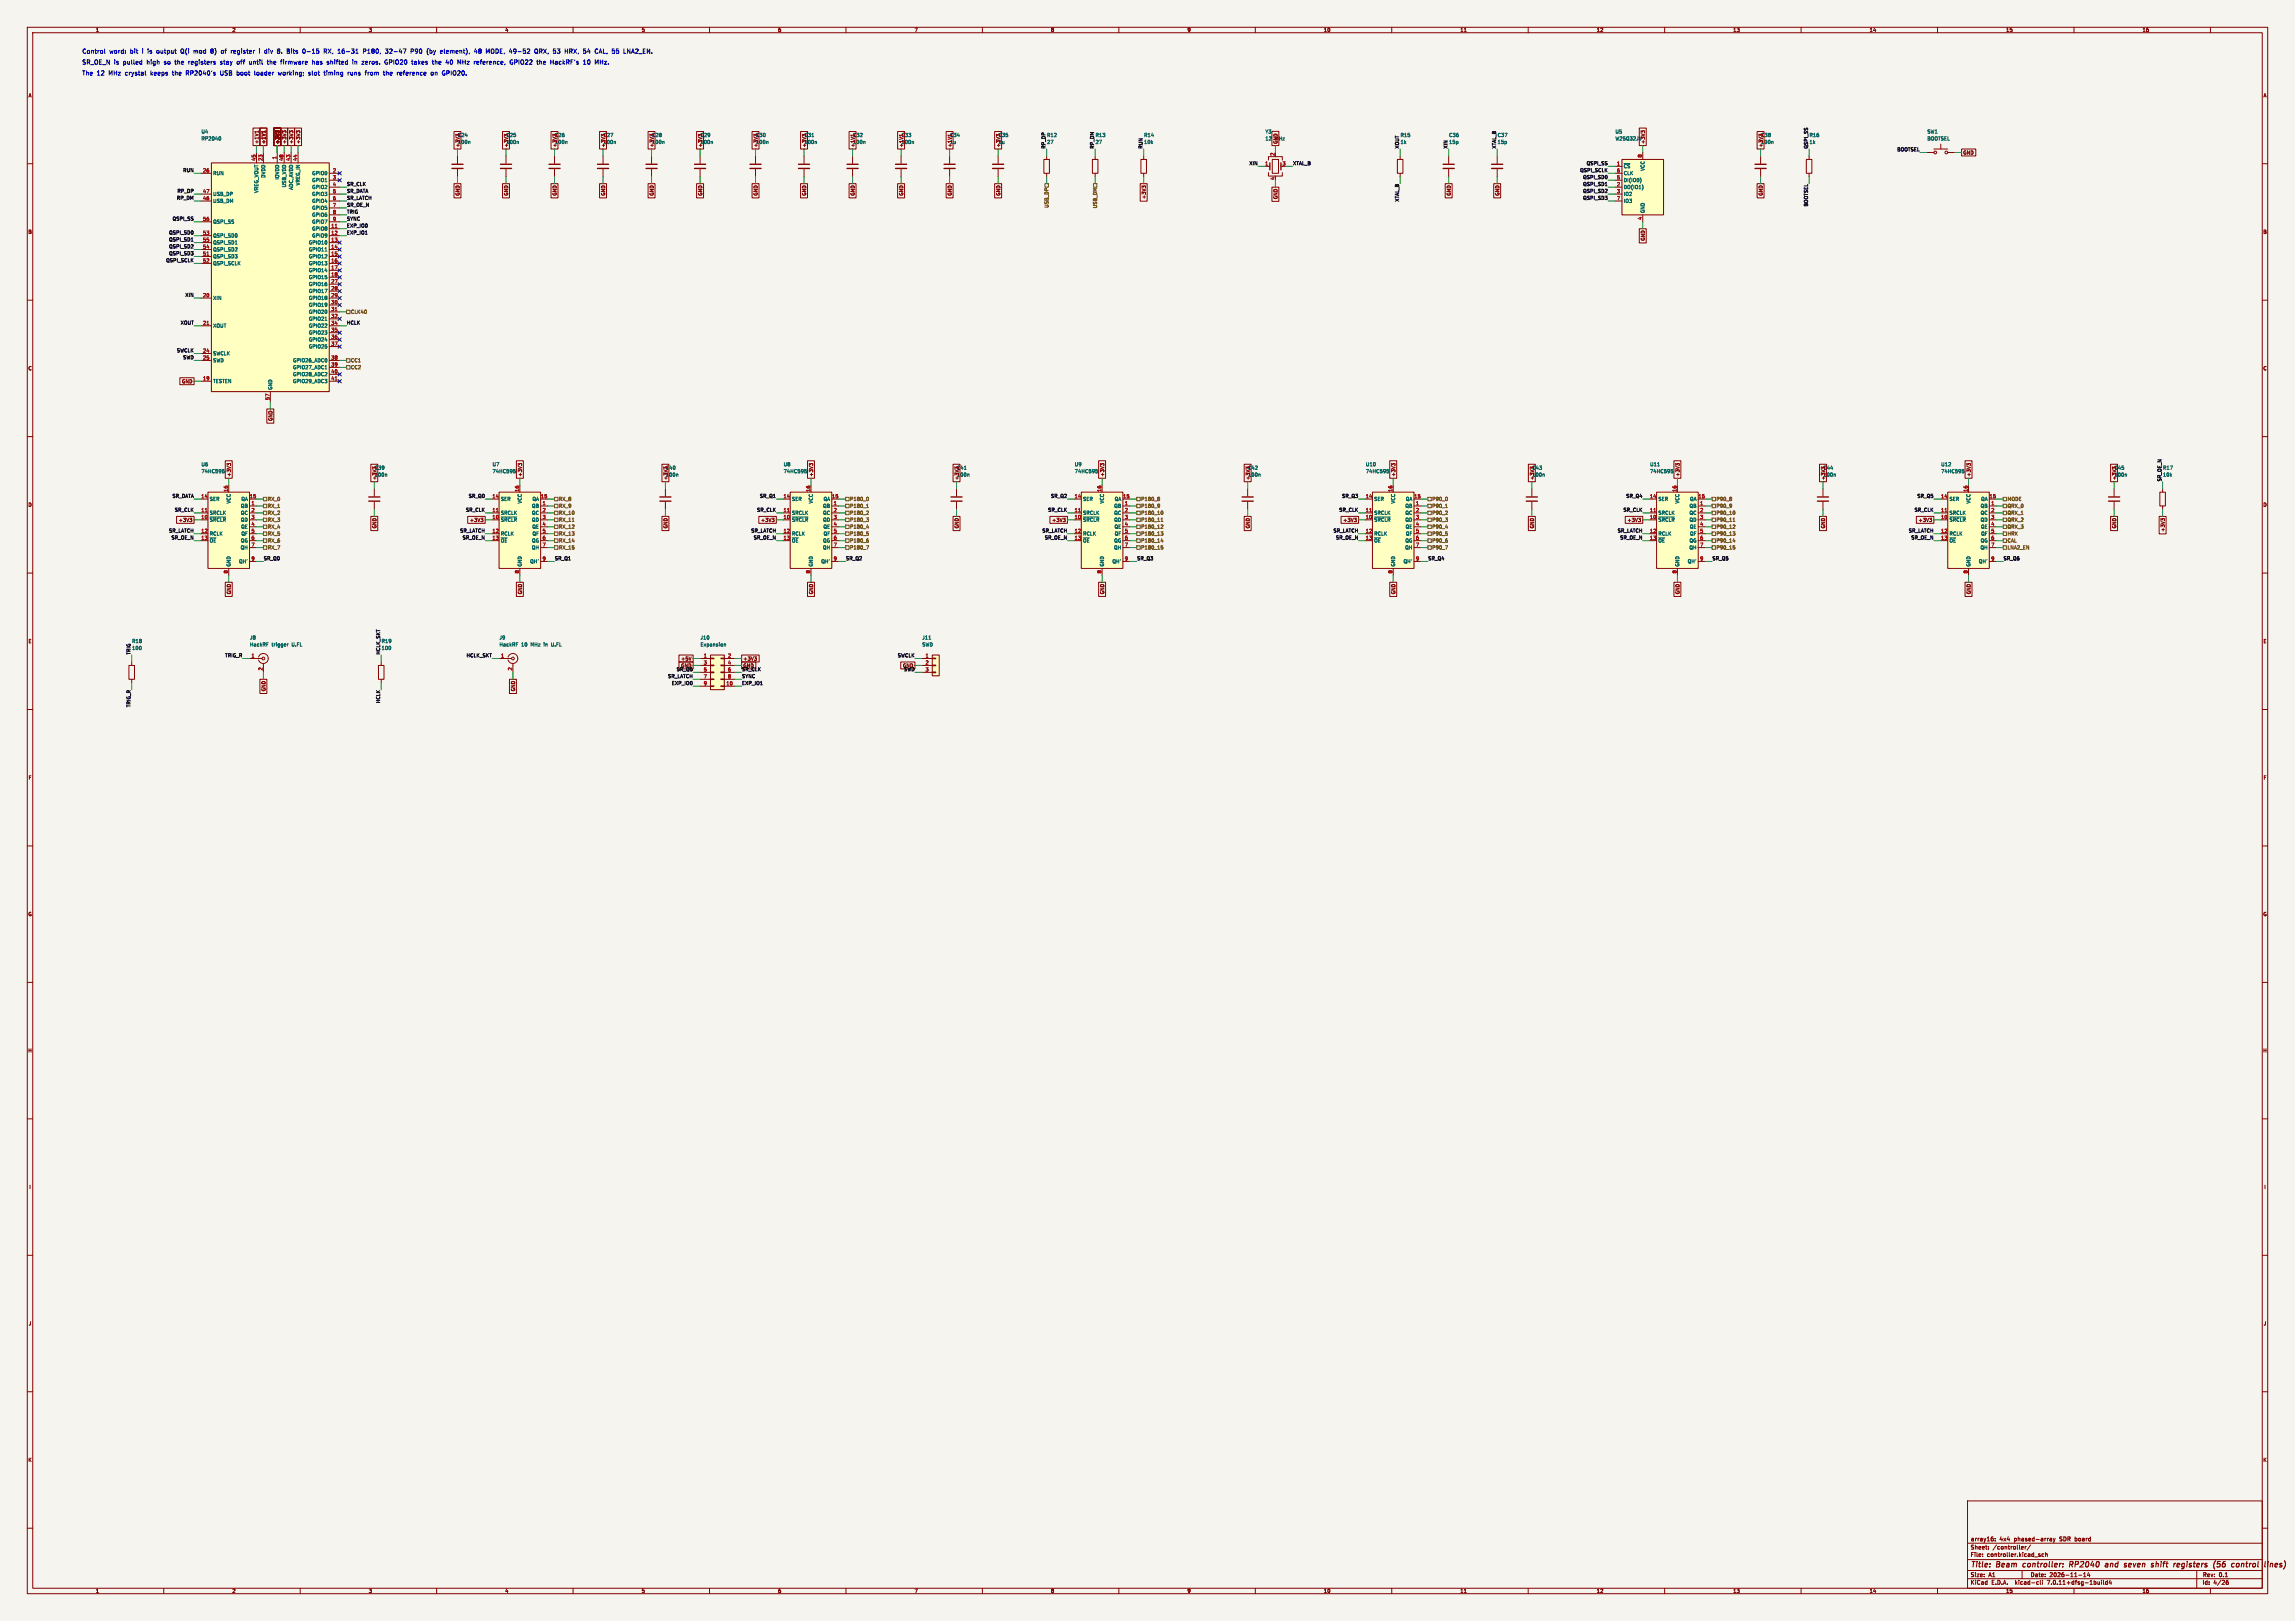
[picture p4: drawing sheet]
<svg xmlns="http://www.w3.org/2000/svg" width="841mm" height="594mm" viewBox="0 0 841 594" stroke-linecap="round" stroke-linejoin="round" font-family="sans-serif">
<defs><g id="words">
<g font-size="2.8" fill="#840000">
<text x="722" y="574.9">Title:</text>
<text x="731.7" y="574.9">Beam</text>
<text x="742.2" y="574.9">controller:</text>
<text x="760" y="574.9">RP2040</text>
<text x="774" y="574.9">and</text>
<text x="781.7" y="574.9">seven</text>
<text x="792.4" y="574.9">shift</text>
<text x="801.4" y="574.9">registers</text>
<text x="816.8" y="574.9">(56</text>
<text x="824.2" y="574.9">control</text>
<text x="837.1" y="574.9">lines</text>
</g>
<g font-size="2.2" fill="#0000c2">
<text x="30" y="19.8">Control</text>
<text x="30" y="23.7">SR_OE_N is</text>
<text x="40" y="19.8">word:</text>
<text x="45.1" y="23.7">pulled</text>
<text x="47.7" y="19.8">bit</text>
<text x="52.2" y="19.8">i</text>
<text x="53.9" y="23.7">high</text>
<text x="54.3" y="19.8">is</text>
<text x="57.7" y="19.8">output</text>
<text x="60.3" y="23.7">so</text>
<text x="64.4" y="23.7">the</text>
<text x="66.7" y="19.8">Q(i</text>
<text x="69.5" y="23.7">registers</text>
<text x="71.6" y="19.8">mod</text>
<text x="78" y="19.8">8)</text>
<text x="81.3" y="23.7">stay</text>
<text x="81.9" y="19.8">of</text>
<text x="85.6" y="19.8">register</text>
<text x="87.6" y="23.7">off</text>
<text x="92.2" y="23.7">until</text>
<text x="96.1" y="19.8">i</text>
<text x="98.2" y="19.8">div</text>
<text x="99" y="23.7">the</text>
<text x="103" y="19.8">8.</text>
<text x="104" y="23.7">firmware</text>
<text x="106.7" y="19.8">Bits</text>
<text x="112.6" y="19.8">0-15</text>
<text x="115.7" y="23.7">has</text>
<text x="120.5" y="19.8">RX, 16-31</text>
<text x="121.2" y="23.7">shifted</text>
<text x="130.7" y="23.7">in</text>
<text x="134.3" y="23.7">zeros.</text>
<text x="135.2" y="19.8">P180,</text>
<text x="142.8" y="23.7">GPIO20</text>
<text x="143.5" y="19.8">32-47</text>
<text x="152.9" y="23.7">takes</text>
<text x="152.9" y="19.8">P90</text>
<text x="158.9" y="19.8">(by</text>
<text x="160.5" y="23.7">the</text>
<text x="164" y="19.8">element),</text>
<text x="165.6" y="23.7">40</text>
<text x="170" y="23.7">MHz</text>
<text x="176.2" y="23.7">reference,</text>
<text x="176.6" y="19.8">48</text>
<text x="181" y="19.8">MODE, 49-52</text>
<text x="189.5" y="23.7">GPIO22</text>
<text x="199.1" y="19.8">QRX, 53</text>
<text x="199.6" y="23.7">the</text>
<text x="204.6" y="23.7">HackRF's</text>
<text x="210.4" y="19.8">HRX,</text>
<text x="216.8" y="23.7">10</text>
<text x="217.4" y="19.8">54</text>
<text x="221.2" y="23.7">MHz.</text>
<text x="221.8" y="19.8">CAL, 55</text>
<text x="232.6" y="19.8">LNA2_EN.</text>
<text x="30" y="27.7">The 12</text>
<text x="39.8" y="27.7">MHz</text>
<text x="46" y="27.7">crystal</text>
<text x="55.4" y="27.7">keeps</text>
<text x="63.5" y="27.7">the</text>
<text x="68.6" y="27.7">RP2040's</text>
<text x="81.3" y="27.7">USB</text>
<text x="87.5" y="27.7">boot</text>
<text x="94.1" y="27.7">loader</text>
<text x="103" y="27.7">working;</text>
<text x="114.2" y="27.7">slot</text>
<text x="120" y="27.7">timing</text>
<text x="128.8" y="27.7">runs</text>
<text x="135.4" y="27.7">from</text>
<text x="142.2" y="27.7">the</text>
<text x="147.3" y="27.7">reference</text>
<text x="159.9" y="27.7">on</text>
<text x="164.1" y="27.7">GPIO20.</text>
</g>
<g font-size="2.1" fill="#840000">
<text x="722" y="568">Sheet:</text>
<text x="722" y="565.2">array16:</text>
<text x="730.2" y="568">/controller/</text>
<text x="733" y="565.2">4x4</text>
<text x="738.8" y="565.2">phased-array</text>
<text x="756.1" y="565.2">SDR</text>
<text x="762.3" y="565.2">board</text>
<text x="722" y="570.7">File:</text>
<text x="728.1" y="570.7">controller.kicad_sch</text>
<text x="722" y="580.9">KiCad</text>
<text x="722" y="578.1">Size:</text>
<text x="728.7" y="578.1">A1</text>
<text x="729.7" y="580.9">E.D.A.</text>
<text x="738.6" y="580.9">kicad-cli</text>
<text x="744" y="578.1">Date:</text>
<text x="750.5" y="580.9">7.0.11+dfsg-1build4</text>
<text x="751" y="578.1">2026-11-14</text>
<text x="807" y="578.3">Rev:</text>
<text x="807" y="580.9">Id:</text>
<text x="811.1" y="580.9">4/26</text>
<text x="813.4" y="578.3">0.1</text>
</g>
<g font-size="1.8" fill="#840000">
<text x="35" y="11.9">1</text>
<text x="85" y="11.9">2</text>
<text x="135" y="11.9">3</text>
<text x="185" y="11.9">4</text>
<text x="235" y="11.9">5</text>
<text x="285" y="11.9">6</text>
<text x="335" y="11.9">7</text>
<text x="385" y="11.9">8</text>
<text x="435" y="11.9">9</text>
<text x="485" y="11.9">10</text>
<text x="535" y="11.9">11</text>
<text x="585" y="11.9">12</text>
<text x="635" y="11.9">13</text>
<text x="685" y="11.9">14</text>
<text x="735" y="11.9">15</text>
<text x="785" y="11.9">16</text>
<text x="10.3" y="35.9">A</text>
<text x="829.3" y="35.9">A</text>
<text x="94.9" y="52.9" transform="rotate(-90 94.9 52.9)">+1V1</text>
<text x="97.5" y="52.9" transform="rotate(-90 97.5 52.9)">+1V1</text>
<text x="102.6" y="52.9" transform="rotate(-90 102.6 52.9)">+3V3</text>
<text x="105.1" y="52.9" transform="rotate(-90 105.1 52.9)">+3V3</text>
<text x="107.6" y="52.9" transform="rotate(-90 107.6 52.9)">+3V3</text>
<text x="110.2" y="52.9" transform="rotate(-90 110.2 52.9)">+3V3</text>
<text x="167.6" y="52.9">100n</text>
<text x="167.6" y="50.4">C24</text>
<text x="185.4" y="52.9">100n</text>
<text x="185.4" y="50.4">C25</text>
<text x="203.2" y="52.9">100n</text>
<text x="203.2" y="50.4">C26</text>
<text x="221" y="52.9">100n</text>
<text x="221" y="50.4">C27</text>
<text x="238.8" y="52.9">100n</text>
<text x="238.8" y="50.4">C28</text>
<text x="256.6" y="50.4">C29</text>
<text x="256.6" y="52.9">100n</text>
<text x="276.9" y="50.4">C30</text>
<text x="276.9" y="52.9">100n</text>
<text x="294.7" y="50.4">C31</text>
<text x="294.7" y="52.9">100n</text>
<text x="312.4" y="50.4">C32</text>
<text x="312.4" y="52.9">100n</text>
<text x="330.2" y="50.4">C33</text>
<text x="330.2" y="52.9">100n</text>
<text x="348" y="50.4">C34</text>
<text x="348" y="52.9">1u</text>
<text x="365.8" y="50.4">C35</text>
<text x="365.8" y="52.9">1u</text>
<text x="467.1" y="51.7">MHz</text>
<text x="468.3" y="52.9" transform="rotate(-90 468.3 52.9)">GND</text>
<text x="602.9" y="52.9" transform="rotate(-90 602.9 52.9)">+3V3</text>
<text x="645.2" y="50.4">C38</text>
<text x="645.2" y="52.9">100n</text>
<text x="168.6" y="54.1" transform="rotate(-90 168.6 54.1)">+3V3</text>
<text x="186.4" y="54.1" transform="rotate(-90 186.4 54.1)">+3V3</text>
<text x="204.2" y="54.1" transform="rotate(-90 204.2 54.1)">+3V3</text>
<text x="221.9" y="54.1" transform="rotate(-90 221.9 54.1)">+3V3</text>
<text x="239.7" y="54.1" transform="rotate(-90 239.7 54.1)">+3V3</text>
<text x="257.5" y="54.1" transform="rotate(-90 257.5 54.1)">+3V3</text>
<text x="277.8" y="54.1" transform="rotate(-90 277.8 54.1)">+3V3</text>
<text x="295.6" y="54.1" transform="rotate(-90 295.6 54.1)">+3V3</text>
<text x="313.4" y="54.1" transform="rotate(-90 313.4 54.1)">+1V1</text>
<text x="331.2" y="54.1" transform="rotate(-90 331.2 54.1)">+1V1</text>
<text x="348.9" y="54.1" transform="rotate(-90 348.9 54.1)">+1V1</text>
<text x="366.7" y="54.1" transform="rotate(-90 366.7 54.1)">+3V3</text>
<text x="646.1" y="54.1" transform="rotate(-90 646.1 54.1)">+3V3</text>
<text x="719.3" y="56.8">GND</text>
<text x="168.6" y="71.9" transform="rotate(-90 168.6 71.9)">GND</text>
<text x="186.4" y="71.9" transform="rotate(-90 186.4 71.9)">GND</text>
<text x="204.2" y="71.9" transform="rotate(-90 204.2 71.9)">GND</text>
<text x="221.9" y="71.9" transform="rotate(-90 221.9 71.9)">GND</text>
<text x="239.7" y="71.9" transform="rotate(-90 239.7 71.9)">GND</text>
<text x="257.5" y="71.9" transform="rotate(-90 257.5 71.9)">GND</text>
<text x="277.8" y="71.9" transform="rotate(-90 277.8 71.9)">GND</text>
<text x="295.6" y="71.9" transform="rotate(-90 295.6 71.9)">GND</text>
<text x="313.4" y="71.9" transform="rotate(-90 313.4 71.9)">GND</text>
<text x="331.2" y="71.9" transform="rotate(-90 331.2 71.9)">GND</text>
<text x="348.9" y="71.9" transform="rotate(-90 348.9 71.9)">GND</text>
<text x="366.7" y="71.9" transform="rotate(-90 366.7 71.9)">GND</text>
<text x="531.8" y="71.9" transform="rotate(-90 531.8 71.9)">GND</text>
<text x="549.6" y="71.9" transform="rotate(-90 549.6 71.9)">GND</text>
<text x="646.1" y="71.9" transform="rotate(-90 646.1 71.9)">GND</text>
<text x="420.1" y="73.1" transform="rotate(-90 420.1 73.1)">+3V3</text>
<text x="468.3" y="73.1" transform="rotate(-90 468.3 73.1)">GND</text>
<text x="10.3" y="85.9">B</text>
<text x="602.9" y="88.4" transform="rotate(-90 602.9 88.4)">GND</text>
<text x="829.2" y="85.9">B</text>
<text x="10.3" y="135.9">C</text>
<text x="829.2" y="135.9">C</text>
<text x="66.6" y="140.7">GND</text>
<text x="100" y="154.4" transform="rotate(-90 100 154.4)">GND</text>
<text x="137.2" y="172.3">C39</text>
<text x="243.8" y="172.3">C40</text>
<text x="350.5" y="172.3">C41</text>
<text x="457.2" y="172.3">C42</text>
<text x="561.4" y="172.3">C43</text>
<text x="668" y="172.3">C44</text>
<text x="774.7" y="172.3">C45</text>
<text x="84.8" y="174.8" transform="rotate(-90 84.8 174.8)">+3V3</text>
<text x="137.2" y="174.9">100n</text>
<text x="138.1" y="176.1" transform="rotate(-90 138.1 176.1)">+3V3</text>
<text x="191.5" y="174.8" transform="rotate(-90 191.5 174.8)">+3V3</text>
<text x="243.8" y="174.9">100n</text>
<text x="244.8" y="176.1" transform="rotate(-90 244.8 176.1)">+3V3</text>
<text x="298.1" y="174.8" transform="rotate(-90 298.1 174.8)">+3V3</text>
<text x="350.5" y="174.9">100n</text>
<text x="351.5" y="176.1" transform="rotate(-90 351.5 176.1)">+3V3</text>
<text x="404.8" y="174.8" transform="rotate(-90 404.8 174.8)">+3V3</text>
<text x="457.2" y="174.9">100n</text>
<text x="458.2" y="176.1" transform="rotate(-90 458.2 176.1)">+3V3</text>
<text x="511.5" y="174.8" transform="rotate(-90 511.5 174.8)">+3V3</text>
<text x="561.4" y="174.9">100n</text>
<text x="562.3" y="176.1" transform="rotate(-90 562.3 176.1)">+3V3</text>
<text x="615.6" y="174.8" transform="rotate(-90 615.6 174.8)">+3V3</text>
<text x="668" y="174.9">100n</text>
<text x="669" y="176.1" transform="rotate(-90 669 176.1)">+3V3</text>
<text x="722.3" y="174.8" transform="rotate(-90 722.3 174.8)">+3V3</text>
<text x="774.7" y="174.9">100n</text>
<text x="775.7" y="176.1" transform="rotate(-90 775.7 176.1)">+3V3</text>
<text x="10.3" y="185.9">D</text>
<text x="829.2" y="185.9">D</text>
<text x="65.4" y="191.5">+3V3</text>
<text x="172" y="191.5">+3V3</text>
<text x="278.7" y="191.5">+3V3</text>
<text x="385.4" y="191.5">+3V3</text>
<text x="492.1" y="191.5">+3V3</text>
<text x="596.2" y="191.5">+3V3</text>
<text x="702.9" y="191.5">+3V3</text>
<text x="138.1" y="193.8" transform="rotate(-90 138.1 193.8)">GND</text>
<text x="244.8" y="193.8" transform="rotate(-90 244.8 193.8)">GND</text>
<text x="351.5" y="193.8" transform="rotate(-90 351.5 193.8)">GND</text>
<text x="458.2" y="193.8" transform="rotate(-90 458.2 193.8)">GND</text>
<text x="562.3" y="193.8" transform="rotate(-90 562.3 193.8)">GND</text>
<text x="669" y="193.8" transform="rotate(-90 669 193.8)">GND</text>
<text x="775.7" y="193.8" transform="rotate(-90 775.7 193.8)">GND</text>
<text x="793.4" y="195" transform="rotate(-90 793.4 195)">+3V3</text>
<text x="84.8" y="217.9" transform="rotate(-90 84.8 217.9)">GND</text>
<text x="191.5" y="217.9" transform="rotate(-90 191.5 217.9)">GND</text>
<text x="298.1" y="217.9" transform="rotate(-90 298.1 217.9)">GND</text>
<text x="404.8" y="217.9" transform="rotate(-90 404.8 217.9)">GND</text>
<text x="511.5" y="217.9" transform="rotate(-90 511.5 217.9)">GND</text>
<text x="615.6" y="217.9" transform="rotate(-90 615.6 217.9)">GND</text>
<text x="722.3" y="217.9" transform="rotate(-90 722.3 217.9)">GND</text>
<text x="10.3" y="235.9">E</text>
<text x="829.3" y="235.9">E</text>
<text x="249.5" y="242.3">+5V</text>
<text x="272.3" y="242.3">+3V3</text>
<text x="97.5" y="253.5" transform="rotate(-90 97.5 253.5)">GND</text>
<text x="188.9" y="253.5" transform="rotate(-90 188.9 253.5)">GND</text>
<text x="10.3" y="285.9">F</text>
<text x="829.3" y="285.9">F</text>
<text x="10.3" y="335.9">G</text>
<text x="829.2" y="335.9">G</text>
<text x="10.2" y="385.9">H</text>
<text x="829.2" y="385.9">H</text>
<text x="10.6" y="435.9">I</text>
<text x="829.6" y="435.9">I</text>
<text x="10.4" y="485.9">J</text>
<text x="829.4" y="485.9">J</text>
<text x="10.3" y="535.9">K</text>
<text x="829.2" y="535.9">K</text>
<text x="35" y="583.9">1</text>
<text x="85" y="583.9">2</text>
<text x="135" y="583.9">3</text>
<text x="185" y="583.9">4</text>
<text x="235" y="583.9">5</text>
<text x="285" y="583.9">6</text>
<text x="335" y="583.9">7</text>
<text x="385" y="583.9">8</text>
<text x="435" y="583.9">9</text>
<text x="485" y="583.9">10</text>
<text x="535" y="583.9">11</text>
<text x="585" y="583.9">12</text>
<text x="635" y="583.9">13</text>
<text x="685" y="583.9">14</text>
<text x="735" y="583.9">15</text>
<text x="785" y="583.9">16</text>
</g>
<g font-size="1.8" fill="#006464">
<text x="73.7" y="49.1">U4</text>
<text x="73.7" y="51.7">RP2040</text>
<text x="383.6" y="50.4">R12</text>
<text x="383.6" y="52.9">27</text>
<text x="401.3" y="50.4">R13</text>
<text x="401.3" y="52.9">27</text>
<text x="419.1" y="50.4">R14</text>
<text x="419.1" y="52.9">10k</text>
<text x="463.6" y="49.1">Y3</text>
<text x="463.6" y="51.7">12</text>
<text x="513.1" y="50.4">R15</text>
<text x="513.1" y="52.9">1k</text>
<text x="530.9" y="50.4">C36</text>
<text x="530.9" y="52.9">15p</text>
<text x="548.7" y="52.9">15p</text>
<text x="591.8" y="49.1">U5</text>
<text x="591.8" y="51.7">W25Q32JV</text>
<text x="663" y="52.9">1k</text>
<text x="706.1" y="49.1">SW1</text>
<text x="706.1" y="51.7">BOOTSEL</text>
<text x="78" y="64.4">RUN</text>
<text x="97.4" y="65.3" transform="rotate(-90 97.4 65.3)">DVDD</text>
<text x="102.5" y="66" transform="rotate(-90 102.5 66)">IOVDD</text>
<text x="114.3" y="64.4">GPIO0</text>
<text x="594.9" y="61.8">~{CS}</text>
<text x="594.9" y="64.4">CLK</text>
<text x="602.8" y="62.8" transform="rotate(-90 602.8 62.8)">VCC</text>
<text x="78" y="72">USB_DP</text>
<text x="94.8" y="70.9" transform="rotate(-90 94.8 70.9)">VREG_VOUT</text>
<text x="105" y="68.8" transform="rotate(-90 105 68.8)">USB_VDD</text>
<text x="107.5" y="69.7" transform="rotate(-90 107.5 69.7)">ADC_AVDD</text>
<text x="110.1" y="68.1" transform="rotate(-90 110.1 68.1)">VREG_IN</text>
<text x="114.3" y="66.9">GPIO1</text>
<text x="114.3" y="69.4">GPIO2</text>
<text x="114.3" y="72">GPIO3</text>
<text x="594.9" y="69.4">DO(IO1)</text>
<text x="594.9" y="72">IO2</text>
<text x="594.9" y="66.9">DI(IO0)</text>
<text x="78" y="74.5">USB_DM</text>
<text x="114.3" y="74.5">GPIO4</text>
<text x="114.3" y="77.1">GPIO5</text>
<text x="594.9" y="74.5">IO3</text>
<text x="78" y="82.1">QSPI_SS</text>
<text x="114.3" y="79.6">GPIO6</text>
<text x="114.3" y="82.1">GPIO7</text>
<text x="602.8" y="78.2" transform="rotate(-90 602.8 78.2)">GND</text>
<text x="78" y="87.2">QSPI_SD0</text>
<text x="78" y="89.8">QSPI_SD1</text>
<text x="113" y="89.8">GPIO10</text>
<text x="114.3" y="84.7">GPIO8</text>
<text x="114.3" y="87.2">GPIO9</text>
<text x="78" y="94.8">QSPI_SD3</text>
<text x="78" y="92.3">QSPI_SD2</text>
<text x="113" y="92.3">GPIO11</text>
<text x="113" y="94.8">GPIO12</text>
<text x="78" y="97.4">QSPI_SCLK</text>
<text x="113" y="97.4">GPIO13</text>
<text x="113" y="99.9">GPIO14</text>
<text x="113" y="102.5">GPIO15</text>
<text x="113" y="105">GPIO16</text>
<text x="113" y="107.5">GPIO17</text>
<text x="78" y="110.1">XIN</text>
<text x="113" y="110.1">GPIO18</text>
<text x="113" y="112.6">GPIO19</text>
<text x="113" y="115.2">GPIO20</text>
<text x="113" y="117.7">GPIO21</text>
<text x="78" y="120.2">XOUT</text>
<text x="113" y="120.2">GPIO22</text>
<text x="113" y="122.8">GPIO23</text>
<text x="113" y="125.3">GPIO24</text>
<text x="78" y="130.4">SWCLK</text>
<text x="113" y="127.9">GPIO25</text>
<text x="78" y="132.9">SWD</text>
<text x="107.2" y="132.9">GPIO26_ADC0</text>
<text x="107.2" y="135.5">GPIO27_ADC1</text>
<text x="78" y="140.6">TESTEN</text>
<text x="99.9" y="143" transform="rotate(-90 99.9 143)">GND</text>
<text x="107.2" y="138">GPIO28_ADC2</text>
<text x="107.2" y="140.6">GPIO29_ADC3</text>
<text x="73.7" y="171">U6</text>
<text x="73.7" y="173.6">74HC595</text>
<text x="180.3" y="171">U7</text>
<text x="180.3" y="173.6">74HC595</text>
<text x="287" y="171">U8</text>
<text x="287" y="173.6">74HC595</text>
<text x="393.7" y="171">U9</text>
<text x="393.7" y="173.6">74HC595</text>
<text x="500.4" y="171">U10</text>
<text x="500.4" y="173.6">74HC595</text>
<text x="604.5" y="171">U11</text>
<text x="604.5" y="173.6">74HC595</text>
<text x="711.2" y="171">U12</text>
<text x="711.2" y="173.6">74HC595</text>
<text x="792.5" y="172.3">R17</text>
<text x="76.7" y="183.7">SER</text>
<text x="84.7" y="184.7" transform="rotate(-90 84.7 184.7)">VCC</text>
<text x="88.3" y="183.7">QA</text>
<text x="183.4" y="183.7">SER</text>
<text x="191.4" y="184.7" transform="rotate(-90 191.4 184.7)">VCC</text>
<text x="195" y="183.7">QA</text>
<text x="290.1" y="183.7">SER</text>
<text x="298" y="184.7" transform="rotate(-90 298 184.7)">VCC</text>
<text x="301.7" y="183.7">QA</text>
<text x="396.7" y="183.7">SER</text>
<text x="404.7" y="184.7" transform="rotate(-90 404.7 184.7)">VCC</text>
<text x="408.4" y="183.7">QA</text>
<text x="503.4" y="183.7">SER</text>
<text x="511.4" y="184.7" transform="rotate(-90 511.4 184.7)">VCC</text>
<text x="515" y="183.7">QA</text>
<text x="607.6" y="183.7">SER</text>
<text x="615.5" y="184.7" transform="rotate(-90 615.5 184.7)">VCC</text>
<text x="619.2" y="183.7">QA</text>
<text x="714.2" y="183.7">SER</text>
<text x="722.2" y="184.7" transform="rotate(-90 722.2 184.7)">VCC</text>
<text x="725.9" y="183.7">QA</text>
<text x="76.7" y="191.4">~{SRCLR}</text>
<text x="76.7" y="188.8">SRCLK</text>
<text x="88.1" y="186.3">QB</text>
<text x="88.1" y="188.8">QC</text>
<text x="88.1" y="191.4">QD</text>
<text x="183.4" y="191.4">~{SRCLR}</text>
<text x="183.4" y="188.8">SRCLK</text>
<text x="194.8" y="186.3">QB</text>
<text x="194.8" y="188.8">QC</text>
<text x="194.8" y="191.4">QD</text>
<text x="290.1" y="191.4">~{SRCLR}</text>
<text x="290.1" y="188.8">SRCLK</text>
<text x="301.5" y="186.3">QB</text>
<text x="301.5" y="188.8">QC</text>
<text x="301.5" y="191.4">QD</text>
<text x="396.7" y="191.4">~{SRCLR}</text>
<text x="396.7" y="188.8">SRCLK</text>
<text x="408.2" y="186.3">QB</text>
<text x="408.2" y="188.8">QC</text>
<text x="408.2" y="191.4">QD</text>
<text x="503.4" y="191.4">~{SRCLR}</text>
<text x="503.4" y="188.8">SRCLK</text>
<text x="514.8" y="186.3">QB</text>
<text x="514.8" y="188.8">QC</text>
<text x="514.8" y="191.4">QD</text>
<text x="607.6" y="191.4">~{SRCLR}</text>
<text x="607.6" y="188.8">SRCLK</text>
<text x="619" y="186.3">QB</text>
<text x="619" y="188.8">QC</text>
<text x="619" y="191.4">QD</text>
<text x="714.2" y="191.4">~{SRCLR}</text>
<text x="714.2" y="188.8">SRCLK</text>
<text x="725.7" y="186.3">QB</text>
<text x="725.7" y="188.8">QC</text>
<text x="725.7" y="191.4">QD</text>
<text x="76.7" y="196.4">RCLK</text>
<text x="88.2" y="193.9">QE</text>
<text x="88.3" y="196.4">QF</text>
<text x="183.4" y="196.4">RCLK</text>
<text x="194.9" y="193.9">QE</text>
<text x="195" y="196.4">QF</text>
<text x="290.1" y="196.4">RCLK</text>
<text x="301.6" y="193.9">QE</text>
<text x="301.7" y="196.4">QF</text>
<text x="396.7" y="196.4">RCLK</text>
<text x="408.3" y="193.9">QE</text>
<text x="408.4" y="196.4">QF</text>
<text x="503.4" y="196.4">RCLK</text>
<text x="515" y="193.9">QE</text>
<text x="515" y="196.4">QF</text>
<text x="607.6" y="196.4">RCLK</text>
<text x="619.1" y="193.9">QE</text>
<text x="619.2" y="196.4">QF</text>
<text x="714.2" y="196.4">RCLK</text>
<text x="725.8" y="193.9">QE</text>
<text x="725.9" y="196.4">QF</text>
<text x="76.7" y="199">~{OE}</text>
<text x="88.1" y="201.5">QH</text>
<text x="88.1" y="199">QG</text>
<text x="183.4" y="199">~{OE}</text>
<text x="194.7" y="201.5">QH</text>
<text x="194.8" y="199">QG</text>
<text x="290.1" y="199">~{OE}</text>
<text x="301.4" y="201.5">QH</text>
<text x="301.5" y="199">QG</text>
<text x="396.7" y="199">~{OE}</text>
<text x="408.1" y="201.5">QH</text>
<text x="408.2" y="199">QG</text>
<text x="503.4" y="199">~{OE}</text>
<text x="514.8" y="201.5">QH</text>
<text x="514.8" y="199">QG</text>
<text x="607.6" y="199">~{OE}</text>
<text x="618.9" y="201.5">QH</text>
<text x="619" y="199">QG</text>
<text x="714.2" y="199">~{OE}</text>
<text x="725.6" y="201.5">QH</text>
<text x="725.7" y="199">QG</text>
<text x="84.7" y="207.8" transform="rotate(-90 84.7 207.8)">GND</text>
<text x="87.5" y="206.6">QH'</text>
<text x="191.4" y="207.8" transform="rotate(-90 191.4 207.8)">GND</text>
<text x="194.1" y="206.6">QH'</text>
<text x="298" y="207.8" transform="rotate(-90 298 207.8)">GND</text>
<text x="300.8" y="206.6">QH'</text>
<text x="404.7" y="207.8" transform="rotate(-90 404.7 207.8)">GND</text>
<text x="407.5" y="206.6">QH'</text>
<text x="511.4" y="207.8" transform="rotate(-90 511.4 207.8)">GND</text>
<text x="514.2" y="206.6">QH'</text>
<text x="615.5" y="207.8" transform="rotate(-90 615.5 207.8)">GND</text>
<text x="618.3" y="206.6">QH'</text>
<text x="722.2" y="207.8" transform="rotate(-90 722.2 207.8)">GND</text>
<text x="725" y="206.6">QH'</text>
<text x="48.3" y="238.4">100</text>
<text x="48.3" y="235.8">R18</text>
<text x="91.4" y="234.5">J8</text>
<text x="91.4" y="237.1">HackRF</text>
<text x="99.6" y="237.1">trigger</text>
<text x="107" y="237.1">U.FL</text>
<text x="139.7" y="238.4">100</text>
<text x="182.9" y="234.5">J9</text>
<text x="182.9" y="237.1">HackRF</text>
<text x="191" y="237.1">10</text>
<text x="194.6" y="237.1">MHz</text>
<text x="199.6" y="237.1">in</text>
<text x="202.5" y="237.1">U.FL</text>
<text x="256.6" y="234.5">J10</text>
<text x="256.6" y="237.1">Expansion</text>
<text x="337.8" y="234.5">J11</text>
<text x="337.8" y="237.1">SWD</text>
</g>
<g font-size="1.8" fill="#0f0f0f">
<text x="548.7" y="50.4">C37</text>
<text x="663" y="50.4">R16</text>
<text x="383.2" y="54.6" transform="rotate(-90 383.2 54.6)">RP_DP</text>
<text x="401" y="54.6" transform="rotate(-90 401 54.6)">RP_DM</text>
<text x="418.7" y="54.6" transform="rotate(-90 418.7 54.6)">RUN</text>
<text x="512.7" y="54.6" transform="rotate(-90 512.7 54.6)">XOUT</text>
<text x="530.5" y="54.6" transform="rotate(-90 530.5 54.6)">XIN</text>
<text x="548.3" y="54.6" transform="rotate(-90 548.3 54.6)">XTAL_B</text>
<text x="662.6" y="54.6" transform="rotate(-90 662.6 54.6)">QSPI_SS</text>
<text x="695.1" y="55.5">BOOTSEL</text>
<text x="67" y="63.1">RUN</text>
<text x="457.7" y="60.6">XIN</text>
<text x="473.7" y="60.6">XTAL_B</text>
<text x="578.9" y="63.1">QSPI_SCLK</text>
<text x="580" y="65.7">QSPI_SD0</text>
<text x="581.3" y="60.6">QSPI_SS</text>
<text x="64.9" y="70.8">RP_DP</text>
<text x="127" y="68.2">SR_CLK</text>
<text x="127" y="70.8">SR_DATA</text>
<text x="580" y="70.8">QSPI_SD2</text>
<text x="580" y="68.2">QSPI_SD1</text>
<text x="64.7" y="73.3">RP_DM</text>
<text x="127" y="75.8">SR_OE_N</text>
<text x="127" y="73.3">SR_LATCH</text>
<text x="512.7" y="74" transform="rotate(-90 512.7 74)">XTAL_B</text>
<text x="580" y="73.3">QSPI_SD3</text>
<text x="662.6" y="75.8" transform="rotate(-90 662.6 75.8)">BOOTSEL</text>
<text x="63.1" y="80.9">QSPI_SS</text>
<text x="127" y="83.5">EXP_IO0</text>
<text x="127" y="78.4">TRIG</text>
<text x="127" y="80.9">SYNC</text>
<text x="61.8" y="88.5">QSPI_SD1</text>
<text x="61.8" y="86">QSPI_SD0</text>
<text x="127" y="86">EXP_IO1</text>
<text x="61.8" y="91.1">QSPI_SD2</text>
<text x="61.8" y="93.6">QSPI_SD3</text>
<text x="60.8" y="96.2">QSPI_SCLK</text>
<text x="67.8" y="108.9">XIN</text>
<text x="66.1" y="119">XOUT</text>
<text x="127" y="119">HCLK</text>
<text x="64.7" y="129.2">SWCLK</text>
<text x="67" y="131.7">SWD</text>
<text x="792.1" y="176.5" transform="rotate(-90 792.1 176.5)">SR_OE_N</text>
<text x="792.5" y="174.9">10k</text>
<text x="63.1" y="182.5">SR_DATA</text>
<text x="171.6" y="182.5">SR_Q0</text>
<text x="278.3" y="182.5">SR_Q1</text>
<text x="385" y="182.5">SR_Q2</text>
<text x="491.7" y="182.5">SR_Q3</text>
<text x="595.8" y="182.5">SR_Q4</text>
<text x="702.5" y="182.5">SR_Q5</text>
<text x="63.9" y="187.6">SR_CLK</text>
<text x="170.6" y="187.6">SR_CLK</text>
<text x="277.3" y="187.6">SR_CLK</text>
<text x="383.9" y="187.6">SR_CLK</text>
<text x="490.6" y="187.6">SR_CLK</text>
<text x="594.8" y="187.6">SR_CLK</text>
<text x="701.4" y="187.6">SR_CLK</text>
<text x="61.8" y="195.2">SR_LATCH</text>
<text x="62.7" y="197.8">SR_OE_N</text>
<text x="168.5" y="195.2">SR_LATCH</text>
<text x="169.4" y="197.8">SR_OE_N</text>
<text x="275.1" y="195.2">SR_LATCH</text>
<text x="276.1" y="197.8">SR_OE_N</text>
<text x="381.8" y="195.2">SR_LATCH</text>
<text x="382.7" y="197.8">SR_OE_N</text>
<text x="488.5" y="195.2">SR_LATCH</text>
<text x="489.4" y="197.8">SR_OE_N</text>
<text x="592.6" y="195.2">SR_LATCH</text>
<text x="593.6" y="197.8">SR_OE_N</text>
<text x="699.3" y="195.2">SR_LATCH</text>
<text x="700.2" y="197.8">SR_OE_N</text>
<text x="96.5" y="205.4">SR_Q0</text>
<text x="203.2" y="205.4">SR_Q1</text>
<text x="309.9" y="205.4">SR_Q2</text>
<text x="416.6" y="205.4">SR_Q3</text>
<text x="523.2" y="205.4">SR_Q4</text>
<text x="627.4" y="205.4">SR_Q5</text>
<text x="734.1" y="205.4">SR_Q6</text>
<text x="139.7" y="235.8">R19</text>
<text x="47.9" y="240" transform="rotate(-90 47.9 240)">TRIG</text>
<text x="82.3" y="240.9">TRIG_R</text>
<text x="139.4" y="240" transform="rotate(-90 139.4 240)">HCLK_SKT</text>
<text x="170.8" y="240.9">HCLK_SKT</text>
<text x="249.5" y="244.8">GND</text>
<text x="272.3" y="244.8">GND</text>
<text x="328.8" y="240.9">SWCLK</text>
<text x="330.7" y="244.8">GND</text>
<text x="244.7" y="248.6">SR_LATCH</text>
<text x="246.1" y="251.1">EXP_IO0</text>
<text x="247.8" y="246">SR_Q6</text>
<text x="271.8" y="248.6">SYNC</text>
<text x="271.8" y="246">SR_CLK</text>
<text x="271.8" y="251.1">EXP_IO1</text>
<text x="331.1" y="246">SWD</text>
<text x="139.4" y="257.8" transform="rotate(-90 139.4 257.8)">HCLK</text>
<text x="47.9" y="259.3" transform="rotate(-90 47.9 259.3)">TRIG_R</text>
</g>
<g font-size="1.8" fill="#a90000">
<text x="93.7" y="59.1" transform="rotate(-90 93.7 59.1)">45</text>
<text x="96.3" y="59.1" transform="rotate(-90 96.3 59.1)">23</text>
<text x="101.3" y="58.5" transform="rotate(-90 101.3 58.5)">1</text>
<text x="103.9" y="59.1" transform="rotate(-90 103.9 59.1)">48</text>
<text x="106.4" y="59.1" transform="rotate(-90 106.4 59.1)">43</text>
<text x="109" y="59.1" transform="rotate(-90 109 59.1)">44</text>
<text x="467.1" y="57.2" transform="rotate(-90 467.1 57.2)">2</text>
<text x="601.7" y="57.9" transform="rotate(-90 601.7 57.9)">8</text>
<text x="74.3" y="63.2">26</text>
<text x="121.8" y="63.2">2</text>
<text x="121.8" y="65.8">3</text>
<text x="463.5" y="60.7">1</text>
<text x="469.8" y="60.7">3</text>
<text x="592.4" y="60.7">1</text>
<text x="592.4" y="65.8">5</text>
<text x="592.4" y="63.2">6</text>
<text x="74.3" y="70.9">47</text>
<text x="121.8" y="68.3">4</text>
<text x="121.8" y="70.9">5</text>
<text x="467.1" y="66.1" transform="rotate(-90 467.1 66.1)">4</text>
<text x="592.4" y="68.3">2</text>
<text x="592.4" y="70.9">3</text>
<text x="74.3" y="73.4">46</text>
<text x="121.8" y="73.4">6</text>
<text x="121.8" y="75.9">7</text>
<text x="592.4" y="73.4">7</text>
<text x="74.3" y="81">56</text>
<text x="121.2" y="83.6">11</text>
<text x="121.8" y="78.5">8</text>
<text x="121.8" y="81">9</text>
<text x="601.7" y="80.7" transform="rotate(-90 601.7 80.7)">4</text>
<text x="74.3" y="86.1">53</text>
<text x="74.3" y="88.6">55</text>
<text x="121.2" y="86.1">12</text>
<text x="121.2" y="88.6">13</text>
<text x="74.3" y="93.7">51</text>
<text x="74.3" y="91.2">54</text>
<text x="121.2" y="91.2">14</text>
<text x="121.2" y="93.7">15</text>
<text x="74.3" y="96.3">52</text>
<text x="121.2" y="96.3">16</text>
<text x="121.2" y="98.8">17</text>
<text x="121.2" y="101.3">18</text>
<text x="121.2" y="103.9">27</text>
<text x="121.2" y="106.4">28</text>
<text x="74.3" y="109">20</text>
<text x="121.2" y="109">29</text>
<text x="121.2" y="111.5">30</text>
<text x="74.3" y="119.1">21</text>
<text x="121.2" y="114">31</text>
<text x="121.2" y="116.6">32</text>
<text x="121.2" y="119.1">34</text>
<text x="121.2" y="121.7">35</text>
<text x="121.2" y="124.2">36</text>
<text x="74.3" y="129.3">24</text>
<text x="74.3" y="131.8">25</text>
<text x="121.2" y="126.7">37</text>
<text x="121.2" y="131.8">38</text>
<text x="121.2" y="134.4">39</text>
<text x="121.2" y="136.9">40</text>
<text x="74.3" y="139.4">19</text>
<text x="121.2" y="139.4">41</text>
<text x="98.8" y="146.7" transform="rotate(-90 98.8 146.7)">57</text>
<text x="73.6" y="182.6">14</text>
<text x="83.6" y="180.4" transform="rotate(-90 83.6 180.4)">16</text>
<text x="91.4" y="182.6">15</text>
<text x="92" y="185.2">1</text>
<text x="180.3" y="182.6">14</text>
<text x="190.2" y="180.4" transform="rotate(-90 190.2 180.4)">16</text>
<text x="198.1" y="182.6">15</text>
<text x="198.7" y="185.2">1</text>
<text x="287" y="182.6">14</text>
<text x="296.9" y="180.4" transform="rotate(-90 296.9 180.4)">16</text>
<text x="304.8" y="182.6">15</text>
<text x="305.4" y="185.2">1</text>
<text x="393.7" y="182.6">14</text>
<text x="403.6" y="180.4" transform="rotate(-90 403.6 180.4)">16</text>
<text x="411.4" y="182.6">15</text>
<text x="412" y="185.2">1</text>
<text x="500.3" y="182.6">14</text>
<text x="510.3" y="180.4" transform="rotate(-90 510.3 180.4)">16</text>
<text x="518.1" y="182.6">15</text>
<text x="518.7" y="185.2">1</text>
<text x="604.5" y="182.6">14</text>
<text x="614.4" y="180.4" transform="rotate(-90 614.4 180.4)">16</text>
<text x="622.3" y="182.6">15</text>
<text x="622.9" y="185.2">1</text>
<text x="711.2" y="182.6">14</text>
<text x="721.1" y="180.4" transform="rotate(-90 721.1 180.4)">16</text>
<text x="728.9" y="182.6">15</text>
<text x="729.5" y="185.2">1</text>
<text x="73.6" y="190.2">10</text>
<text x="73.6" y="187.7">11</text>
<text x="92" y="187.7">2</text>
<text x="92" y="190.2">3</text>
<text x="180.3" y="190.2">10</text>
<text x="180.3" y="187.7">11</text>
<text x="198.7" y="187.7">2</text>
<text x="198.7" y="190.2">3</text>
<text x="287" y="190.2">10</text>
<text x="287" y="187.7">11</text>
<text x="305.4" y="187.7">2</text>
<text x="305.4" y="190.2">3</text>
<text x="393.7" y="190.2">10</text>
<text x="393.7" y="187.7">11</text>
<text x="412" y="187.7">2</text>
<text x="412" y="190.2">3</text>
<text x="500.3" y="190.2">10</text>
<text x="500.3" y="187.7">11</text>
<text x="518.7" y="187.7">2</text>
<text x="518.7" y="190.2">3</text>
<text x="604.5" y="190.2">10</text>
<text x="604.5" y="187.7">11</text>
<text x="622.9" y="187.7">2</text>
<text x="622.9" y="190.2">3</text>
<text x="711.2" y="190.2">10</text>
<text x="711.2" y="187.7">11</text>
<text x="729.5" y="187.7">2</text>
<text x="729.5" y="190.2">3</text>
<text x="73.6" y="195.3">12</text>
<text x="73.6" y="197.9">13</text>
<text x="92" y="192.8">4</text>
<text x="92" y="195.3">5</text>
<text x="92" y="197.9">6</text>
<text x="180.3" y="195.3">12</text>
<text x="180.3" y="197.9">13</text>
<text x="198.7" y="192.8">4</text>
<text x="198.7" y="195.3">5</text>
<text x="198.7" y="197.9">6</text>
<text x="287" y="195.3">12</text>
<text x="287" y="197.9">13</text>
<text x="305.4" y="192.8">4</text>
<text x="305.4" y="195.3">5</text>
<text x="305.4" y="197.9">6</text>
<text x="393.7" y="195.3">12</text>
<text x="393.7" y="197.9">13</text>
<text x="412" y="192.8">4</text>
<text x="412" y="195.3">5</text>
<text x="412" y="197.9">6</text>
<text x="500.3" y="195.3">12</text>
<text x="500.3" y="197.9">13</text>
<text x="518.7" y="192.8">4</text>
<text x="518.7" y="195.3">5</text>
<text x="518.7" y="197.9">6</text>
<text x="604.5" y="195.3">12</text>
<text x="604.5" y="197.9">13</text>
<text x="622.9" y="192.8">4</text>
<text x="622.9" y="195.3">5</text>
<text x="622.9" y="197.9">6</text>
<text x="711.2" y="195.3">12</text>
<text x="711.2" y="197.9">13</text>
<text x="729.5" y="192.8">4</text>
<text x="729.5" y="195.3">5</text>
<text x="729.5" y="197.9">6</text>
<text x="92" y="200.4">7</text>
<text x="198.7" y="200.4">7</text>
<text x="305.4" y="200.4">7</text>
<text x="412" y="200.4">7</text>
<text x="518.7" y="200.4">7</text>
<text x="622.9" y="200.4">7</text>
<text x="729.5" y="200.4">7</text>
<text x="92" y="205.5">9</text>
<text x="198.7" y="205.5">9</text>
<text x="305.4" y="205.5">9</text>
<text x="412" y="205.5">9</text>
<text x="518.7" y="205.5">9</text>
<text x="622.9" y="205.5">9</text>
<text x="729.5" y="205.5">9</text>
<text x="83.6" y="210.3" transform="rotate(-90 83.6 210.3)">8</text>
<text x="190.2" y="210.3" transform="rotate(-90 190.2 210.3)">8</text>
<text x="296.9" y="210.3" transform="rotate(-90 296.9 210.3)">8</text>
<text x="403.6" y="210.3" transform="rotate(-90 403.6 210.3)">8</text>
<text x="510.3" y="210.3" transform="rotate(-90 510.3 210.3)">8</text>
<text x="614.4" y="210.3" transform="rotate(-90 614.4 210.3)">8</text>
<text x="721.1" y="210.3" transform="rotate(-90 721.1 210.3)">8</text>
<text x="92" y="241">1</text>
<text x="96.3" y="245.8" transform="rotate(-90 96.3 245.8)">2</text>
<text x="183.4" y="241">1</text>
<text x="187.7" y="245.8" transform="rotate(-90 187.7 245.8)">2</text>
<text x="257.7" y="241">1</text>
<text x="257.7" y="243.6">3</text>
<text x="266.6" y="241">2</text>
<text x="266.6" y="243.6">4</text>
<text x="339" y="241">1</text>
<text x="339" y="243.6">2</text>
<text x="257.7" y="246.1">5</text>
<text x="257.7" y="248.7">7</text>
<text x="257.7" y="251.2">9</text>
<text x="266" y="251.2">10</text>
<text x="266.6" y="246.1">6</text>
<text x="266.6" y="248.7">8</text>
<text x="339" y="246.1">3</text>
</g>
<g font-size="1.8" fill="#725600">
<text x="384.4" y="76.3" transform="rotate(-90 384.4 76.3)">USB_DP</text>
<text x="402.2" y="76.5" transform="rotate(-90 402.2 76.5)">USB_DM</text>
<text x="128.5" y="115.2">CLK40</text>
<text x="128.5" y="135.5">CC2</text>
<text x="128.5" y="132.9">CC1</text>
<text x="98" y="183.7">RX_0</text>
<text x="204.7" y="183.7">RX_8</text>
<text x="311.3" y="183.7">P180_0</text>
<text x="418" y="183.7">P180_8</text>
<text x="524.7" y="183.7">P90_0</text>
<text x="628.8" y="183.7">P90_8</text>
<text x="735.5" y="183.7">MODE</text>
<text x="98" y="186.3">RX_1</text>
<text x="98" y="188.8">RX_2</text>
<text x="98" y="191.4">RX_3</text>
<text x="204.7" y="186.3">RX_9</text>
<text x="204.7" y="191.4">RX_11</text>
<text x="204.7" y="188.8">RX_10</text>
<text x="311.3" y="191.4">P180_3</text>
<text x="311.3" y="188.8">P180_2</text>
<text x="311.3" y="186.3">P180_1</text>
<text x="418" y="191.4">P180_11</text>
<text x="418" y="188.8">P180_10</text>
<text x="418" y="186.3">P180_9</text>
<text x="524.7" y="191.4">P90_3</text>
<text x="524.7" y="188.8">P90_2</text>
<text x="524.7" y="186.3">P90_1</text>
<text x="628.8" y="188.8">P90_10</text>
<text x="628.8" y="186.3">P90_9</text>
<text x="628.8" y="191.4">P90_11</text>
<text x="735.5" y="186.3">QRX_0</text>
<text x="735.5" y="188.8">QRX_1</text>
<text x="735.5" y="191.4">QRX_2</text>
<text x="98" y="193.9">RX_4</text>
<text x="98" y="196.4">RX_5</text>
<text x="204.7" y="196.4">RX_13</text>
<text x="204.7" y="193.9">RX_12</text>
<text x="311.3" y="196.4">P180_5</text>
<text x="311.3" y="193.9">P180_4</text>
<text x="418" y="193.9">P180_12</text>
<text x="418" y="196.4">P180_13</text>
<text x="524.7" y="196.4">P90_5</text>
<text x="524.7" y="193.9">P90_4</text>
<text x="628.8" y="196.4">P90_13</text>
<text x="628.8" y="193.9">P90_12</text>
<text x="735.5" y="193.9">QRX_3</text>
<text x="735.5" y="196.4">HRX</text>
<text x="98" y="199">RX_6</text>
<text x="98" y="201.5">RX_7</text>
<text x="204.7" y="201.5">RX_15</text>
<text x="204.7" y="199">RX_14</text>
<text x="311.3" y="201.5">P180_7</text>
<text x="311.3" y="199">P180_6</text>
<text x="418" y="199">P180_14</text>
<text x="418" y="201.5">P180_15</text>
<text x="524.7" y="199">P90_6</text>
<text x="524.7" y="201.5">P90_7</text>
<text x="628.8" y="199">P90_14</text>
<text x="628.8" y="201.5">P90_15</text>
<text x="735.5" y="199">CAL</text>
<text x="735.5" y="201.5">LNA2_EN</text>
</g>
</g></defs>
<path d="M0 0h841v594h-841z" fill="#f5f4ef" stroke="#f5f4ef" stroke-width=".37"/>
<g fill="none" stroke="#840000" stroke-width=".37">
<path d="M10 10h821v574h-821zM12 12h817v570h-817zM60 10v2M110 10v2M160 10v2M210 10v2M260 10v2M310 10v2M360 10v2M410 10v2M460 10v2M510 10v2"/>
<path d="M536.6 11.6h.7M560 10v2M610 10v2M660 10v2M710 10v2M760 10v2M810 10v2M10 60h2M77.5 59.7h43.1v83.8h-43.1zM92.7 46.9h2.6v6.4h-2.6zM94 55.9v3.8M94.7 48.3h-1.3l.3 .2"/>
<path d="M94.7 47.9v.8M95.2 46.9h2.6v6.4h-2.6zM96.5 55.9v3.8M97.2 47.9v.8M97.2 48.3h-1.3l.3 .2M100.3 46.9h2.6v6.4h-2.6zM101.5 48.2l.2-.3 .6 .3M101.5 48.3l-.5-.4v.8M101.6 55.9v3.8M102.9 46.9h2.5v6.4h-2.5zM104 48.3l-.5-.4v.8M104.1 55.9v3.8"/>
<path d="M104.7 48l-.7 .2M104.7 48h.1M104.7 48l.1 .2M105.4 46.9h2.6v6.4h-2.6zM106.6 48.3l-.5-.4v.8M106.6 48.2l.2-.3 .6 .3M106.7 55.9v3.8M107.9 46.9h2.6v6.4h-2.6zM109.1 48.3l-.5-.4v.8M109.2 48l-.1 .2M109.2 55.9v3.8M109.2 48l.7 .2"/>
<path d="M109.2 48h.1M166.4 48.2h2.5v6.4h-2.5zM167.5 49.6l-.5-.4v.8M167.6 57.1v2.8M184.1 48.2h2.6v6.4h-2.6zM185.3 49.6l-.5-.4v.8M185.4 57.1v2.8M201.9 48.2h2.6v6.4h-2.6zM203.1 49.6l-.5-.4v.8M203.2 57.1v2.8M219.7 48.2h2.6v6.4h-2.6zM220.9 49.6l-.5-.4v.8"/>
<path d="M221 57.1v2.8M237.5 48.2h2.5v6.4h-2.5zM238.6 49.6l-.4-.4v.8M238.8 57.1v2.8M255.3 48.2h2.5v6.4h-2.5zM256.4 49.6l-.5-.4v.8M256.5 57.1v2.8M275.6 48.2h2.5v6.4h-2.5zM276.7 49.6l-.4-.4v.8M276.9 57.1v2.8M293.4 48.2h2.5v6.4h-2.5zM294.5 49.6l-.5-.4v.8"/>
<path d="M294.6 57.1v2.8M311.1 48.2h2.6v6.4h-2.6zM312.4 57.1v2.8M313.1 49.6h-1.3l.2 .1M328.9 48.2h2.6v6.4h-2.6zM330.2 57.1v2.8M330.9 49.6h-1.3l.2 .1M346.7 48.2h2.5v6.4h-2.5zM348 57.1v2.8M348.7 49.6h-1.3l.2 .1M364.5 48.2h2.5v6.4h-2.5zM365.6 49.6l-.4-.4v.8"/>
<path d="M365.8 57.1v2.8M382.5 58.4h2.1v5.1h-2.1zM383.5 57.1v1.3M400.3 58.4h2v5.1h-2zM401.3 57.1v1.3M418.1 58.4h2v5.1h-2zM419.1 57.1v1.3M464.8 58.7v-1.3h5.1v1.3M466.1 48.1h2.5v5.2h-2.5zM466.2 58.4h2.3v5.1h-2.3zM512.1 58.4h2v5.1h-2zM513.1 57.1v1.3"/>
<path d="M530.9 57.1v2.8M548.6 57.1v2.8M594.4 58.4h15.2v20.3h-15.2zM600.7 46.9h2.5v6.4h-2.5zM601.9 48.2l.2-.3 .6 .3M601.9 48.3l-.5-.4v.8M602 55.9v2.5M643.9 48.2h2.5v6.4h-2.5zM645 49.6l-.4-.4v.8M645.2 57.1v2.8M661.9 58.4h2.1v5.1h-2.1zM662.9 57.1v1.3"/>
<path d="M706.1 55.9h2.6M708.7 54.6h5M711.2 52.8v1.8M713.7 55.9h2.6M718.8 54.6h5.2v2.5h-5.2zM829 60h2M73.7 63.5h3.8M73.7 73.7h3.8M73.7 71.1h3.8M120.6 63.5h3.9M120.6 66h3.9M120.6 68.6h3.9"/>
<path d="M120.6 73.7h3.9M120.6 71.1h3.9M120.6 76.2h3.9M120.6 78.7h3.9M166.4 67.3h2.5v5.2h-2.5zM167.6 62v2.8M184.1 67.3h2.6v5.2h-2.6zM185.4 62v2.8M201.9 67.3h2.6v5.2h-2.6zM203.2 62v2.8M219.7 67.3h2.6v5.2h-2.6zM221 62v2.8"/>
<path d="M237.5 67.3h2.5v5.2h-2.5zM238.8 62v2.8M255.3 67.3h2.5v5.2h-2.5zM256.5 62v2.8M275.6 67.3h2.5v5.2h-2.5zM276.9 62v2.8M293.4 67.3h2.5v5.2h-2.5zM294.6 62v2.8M311.1 67.3h2.6v5.2h-2.6zM312.4 62v2.8M328.9 67.3h2.6v5.2h-2.6zM330.2 62v2.8"/>
<path d="M346.7 67.3h2.5v5.2h-2.5zM348 62v2.8M364.5 67.3h2.5v5.2h-2.5zM365.8 62v2.8M383.5 63.5v1.3M401.3 63.5v1.3M417.8 67.3h2.6v6.4h-2.6zM419 68.6l-.5-.5v.8M419 68.4l.2-.3 .6 .3M419.1 63.5v1.3M463.5 61h1.8M464.8 63.2v1.3h5.1v-1.3"/>
<path d="M466.1 68.6h2.5v5.2h-2.5zM467.4 64.5v.3M513.1 63.5v1.3M529.6 67.3h2.5v5.2h-2.5zM530.9 62v2.8M547.4 67.3h2.5v5.2h-2.5zM548.6 62v2.8M591.8 61h2.6M591.8 63.5h2.6M591.8 66h2.6M591.8 68.6h2.6M591.8 73.7h2.6"/>
<path d="M591.8 71.1h2.6M602 78.7v2.6M643.9 67.3h2.5v5.2h-2.5zM645.2 62v2.8M662.9 63.5v1.3M73.7 86.4h3.8M73.7 88.9h3.8M73.7 91.4h3.8M73.7 94h3.8M73.7 96.5h3.8M73.7 81.3h3.8M120.6 83.8h3.9"/>
<path d="M120.6 86.4h3.9M120.6 88.9h3.9M120.6 91.4h3.9M120.6 94h3.9M120.6 96.5h3.9M120.6 99.1h3.9M120.6 81.3h3.9M600.7 83.8h2.5v5.2h-2.5zM10 110h2M73.7 109.2h3.8M73.7 119.4h3.8M120.6 101.6h3.9"/>
<path d="M120.6 109.2h3.9M120.6 119.4h3.9M120.6 104.1h3.9M120.6 106.7h3.9M120.6 111.8h3.9M120.6 114.3h3.9M120.6 116.8h3.9M829 110h2M65.9 138.4h5.2v2.6h-5.2zM73.7 139.7h3.8M73.7 129.5h3.8M73.7 132.1h3.8"/>
<path d="M120.6 139.7h3.9M120.6 132.1h3.9M120.6 121.9h3.9M120.6 124.5h3.9M120.6 127h3.9M120.6 134.6h3.9M120.6 137.2h3.9M10 160h2M97.8 149.9h2.5v5.2h-2.5zM99.1 143.5v3.8M829 160h2M82.5 168.8h2.6v6.5h-2.6z"/>
<path d="M83.7 170.1l.2-.3 .6 .3M83.7 170.3l-.5-.5v.8M83.8 177.8v2.5M135.9 170.1h2.5v6.4h-2.5zM137 171.5l-.4-.4v.8M137.2 179.1v2.8M189.2 168.8h2.6v6.5h-2.6zM190.4 170.3l-.5-.5v.8M190.4 170v.1M190.5 177.8v2.5M190.5 169.9l-.1 .1M190.5 169.9l.7 .2"/>
<path d="M242.6 170.1h2.5v6.4h-2.5zM243.7 171.5l-.5-.4v.8M243.8 179.1v2.8M295.9 168.8h2.5v6.5h-2.5zM297.1 170.1l.2-.3 .6 .3M297.1 170.3l-.5-.5v.8M297.2 177.8v2.5M349.2 170.1h2.6v6.4h-2.6zM350.4 171.5l-.5-.4v.8M350.5 179.1v2.8M402.6 168.8h2.5v6.5h-2.5zM403.7 170.3l-.4-.5v.8"/>
<path d="M403.8 170l-.1 .1M403.9 177.8v2.5M403.9 169.9l.6 .2M403.9 169.9l-.1 .1M455.9 170.1h2.6v6.4h-2.6zM457.1 171.5l-.5-.4v.8M457.2 179.1v2.8M509.3 168.8h2.5v6.5h-2.5zM510.4 170.1l.3-.3 .5 .3M510.4 170.3l-.5-.5v.8M510.5 177.8v2.5M560.1 170.1h2.5v6.4h-2.5z"/>
<path d="M561.2 171.5l-.5-.4v.8M561.3 179.1v2.8M613.4 168.8h2.5v6.5h-2.5zM614.6 170.3l-.5-.5v.8M614.7 177.8v2.5M615.2 169.9l-.6 .2M615.2 169.9l.1 .1M615.3 170l.1 .1M666.7 170.1h2.6v6.4h-2.6zM667.9 171.5l-.5-.4v.8M668 179.1v2.8M720.1 168.8h2.5v6.5h-2.5z"/>
<path d="M721.2 170.3l-.4-.5v.8M721.3 170l-.1 .1M721.4 177.8v2.5M721.4 169.9l.6 .2M721.4 169.9l-.1 .1M773.4 170.1h2.6v6.4h-2.6zM774.6 171.5l-.5-.4v.8M774.7 179.1v2.8M792.5 179.1v1.2M64.7 189.2h6.4v2.6h-6.4zM69.5 189.9h.8l-.4 .5M70.1 190.4l.2 .2-.2 .6"/>
<path d="M73.7 190.5h2.5M73.7 188h2.5M73.7 195.6h2.5M73.7 198.1h2.5M73.7 182.9h2.5M76.2 180.3h15.2v28h-15.2zM91.4 185.4h2.6M91.4 190.5h2.6M91.4 188h2.6M91.4 195.6h2.6M91.4 198.1h2.6M91.4 182.9h2.6"/>
<path d="M91.4 193h2.6M135.9 189.2h2.5v5.2h-2.5zM137.2 183.9v2.8M171.4 189.2h6.4v2.6h-6.4zM176.2 189.9h.8l-.4 .5M176.7 190.4h.2M176.9 190.4v.1M176.9 190.5l-.2 .7M180.3 190.5h2.6M180.3 188h2.6M180.3 195.6h2.6M180.3 198.1h2.6"/>
<path d="M180.3 182.9h2.6M182.9 180.3h15.2v28h-15.2zM198.1 185.4h2.6M198.1 190.5h2.6M198.1 188h2.6M198.1 195.6h2.6M198.1 198.1h2.6M198.1 182.9h2.6M198.1 193h2.6M242.6 189.2h2.5v5.2h-2.5zM243.8 183.9v2.8M278.1 189.2h6.4v2.6h-6.4z"/>
<path d="M282.9 189.9h.8l-.5 .5M283.4 190.4l.3 .2-.3 .6M287 190.5h2.6M287 188h2.6M287 195.6h2.6M287 198.1h2.6M287 182.9h2.6M289.6 180.3h15.2v28h-15.2zM304.8 185.4h2.5M304.8 190.5h2.5M304.8 188h2.5M304.8 195.6h2.5"/>
<path d="M304.8 198.1h2.5M304.8 182.9h2.5M304.8 193h2.5M349.2 189.2h2.6v5.2h-2.6zM350.5 183.9v2.8M384.7 189.2h6.5v2.6h-6.5zM389.6 189.9h.7l-.4 .5M390.1 190.4h.1M390.2 190.4l.1 .1M390.3 190.5l-.2 .7M393.7 190.5h2.5M393.7 188h2.5"/>
<path d="M393.7 195.6h2.5M393.7 198.1h2.5M393.7 182.9h2.5M396.2 180.3h15.3v28h-15.3zM411.5 185.4h2.5M411.5 190.5h2.5M411.5 188h2.5M411.5 195.6h2.5M411.5 198.1h2.5M411.5 182.9h2.5M411.5 193h2.5M455.9 189.2h2.6v5.2h-2.6z"/>
<path d="M457.2 183.9v2.8M491.4 189.2h6.4v2.6h-6.4zM496.2 189.9h.8l-.4 .5M496.8 190.4l.2 .2-.2 .6M500.4 190.5h2.5M500.4 188h2.5M500.4 195.6h2.5M500.4 198.1h2.5M500.4 182.9h2.5M502.9 180.3h15.3v28h-15.3zM518.2 185.4h2.5M518.2 190.5h2.5"/>
<path d="M518.2 188h2.5M518.2 195.6h2.5M518.2 198.1h2.5M518.2 182.9h2.5M518.2 193h2.5M560.1 189.2h2.5v5.2h-2.5zM561.3 183.9v2.8M595.6 189.2h6.4v2.6h-6.4zM600.4 189.9h.8l-.5 .5M600.9 190.4h.1M601 190.4l.1 .1M601.1 190.5l-.2 .7"/>
<path d="M604.5 190.5h2.6M604.5 188h2.6M604.5 195.6h2.6M604.5 198.1h2.6M604.5 182.9h2.6M607.1 180.3h15.2v28h-15.2zM622.3 185.4h2.5M622.3 190.5h2.5M622.3 188h2.5M622.3 195.6h2.5M622.3 198.1h2.5M622.3 182.9h2.5"/>
<path d="M622.3 193h2.5M666.7 189.2h2.6v5.2h-2.6zM668 183.9v2.8M702.2 189.2h6.5v2.6h-6.5zM707.1 189.9h.7l-.4 .5M707.6 190.4l.2 .2-.2 .6M711.2 190.5h2.5M711.2 188h2.5M711.2 195.6h2.5M711.2 198.1h2.5M711.2 182.9h2.5M713.7 180.3h15.3v28h-15.3z"/>
<path d="M729 185.4h2.5M729 190.5h2.5M729 188h2.5M729 195.6h2.5M729 198.1h2.5M729 182.9h2.5M729 193h2.5M773.4 189.2h2.6v5.2h-2.6zM774.7 183.9v2.8M791.2 189.2h2.5v6.4h-2.5zM791.5 180.3h2v5.1h-2zM792.4 190.5l-.5-.5v.8"/>
<path d="M792.4 190.3l.2-.3 .6 .3M792.5 185.4v1.3M10 210h2M82.5 213.4h2.6v5.2h-2.6zM83.8 208.3v2.5M91.4 200.7h2.6M91.4 205.7h2.6M189.2 213.4h2.6v5.2h-2.6zM190.5 208.3v2.5M198.1 200.7h2.6M198.1 205.7h2.6M295.9 213.4h2.5v5.2h-2.5z"/>
<path d="M297.2 208.3v2.5M304.8 200.7h2.5M304.8 205.7h2.5M402.6 213.4h2.5v5.2h-2.5zM403.9 208.3v2.5M411.5 200.7h2.5M411.5 205.7h2.5M509.3 213.4h2.5v5.2h-2.5zM510.5 208.3v2.5M518.2 200.7h2.5M518.2 205.7h2.5M613.4 213.4h2.5v5.2h-2.5z"/>
<path d="M614.7 208.3v2.5M622.3 200.7h2.5M622.3 205.7h2.5M720.1 213.4h2.5v5.2h-2.5zM721.4 208.3v2.5M729 200.7h2.5M729 205.7h2.5M829 210h2M10 260h2M47.2 243.8h2.1v5.1h-2.1zM48.3 242.6v1.2M48.3 248.9v1.3"/>
<path d="M91.4 241.3h4.6M94.7 240.8a1.81 1.81 0 0 1 2.8-1 1.81 1.81 0 0 1 0 3 1.81 1.81 0 0 1-2.8-1M95.2 248.9h2.6v5.2h-2.6zM96.5 243.1v3.3M138.7 243.8h2v5.1h-2zM139.7 242.6v1.2M139.7 248.9v1.3M182.9 241.3h4.6M186.2 240.8a1.81 1.81 0 0 1 2.8-1 1.81 1.81 0 0 1 0 3 1.81 1.81 0 0 1-2.8-1M186.7 248.9h2.5v5.2h-2.5zM188 243.1v3.3M248.8 242.6h5.2v2.5h-5.2z"/>
<path d="M248.8 240h5.2v2.6h-5.2zM253.3 240.7l-.4 1.3M256.5 241.3h3.8M256.5 251.5h3.8M256.5 243.8h3.8M256.5 246.4h3.8M256.5 248.9h3.8M260.3 251.3h1.3v.3h-1.3zM260.3 248.8h1.3v.2h-1.3zM260.3 246.3h1.3v.2h-1.3zM260.3 243.7h1.3v.3h-1.3zM260.3 241.2h1.3v.2h-1.3z"/>
<path d="M260.3 240h5.1v12.7h-5.1zM264.2 251.3h1.2v.3h-1.2zM264.2 248.8h1.2v.2h-1.2zM264.2 246.3h1.2v.2h-1.2zM264.2 243.7h1.2v.3h-1.2zM264.2 241.2h1.2v.2h-1.2zM265.4 241.3h3.8M265.4 251.5h3.8M265.4 243.8h3.8M265.4 246.4h3.8M265.4 248.9h3.8M271.8 240h6.4v2.6h-6.4z"/>
<path d="M271.8 242.6h5.2v2.5h-5.2zM276.4 240.7h.8l-.4 .5M277 241.2l.2 .2-.2 .6M330.1 242.6h5.2v2.5h-5.2zM337.8 241.3h3.8M337.8 243.8h3.8M337.8 246.4h3.8M341.6 246.3h1.3v.2h-1.3zM341.6 243.7h1.3v.3h-1.3zM341.6 241.2h1.3v.2h-1.3zM341.6 240h2.6v7.6h-2.6zM829 260h2"/>
<path d="M10 310h2M829 310h2M10 360h2M829 360h2M10 410h2M829 410h2M10 460h2M829 460h2M10 510h2M829 510h2M10 560h2M721 550h108v32h-108z"/>
<path d="M829 560h2M721 578.5h108M721 575.5h108M721 571.5h108M721 565.5h108M726.5 570.2h.1M726.5 570.2v.1M726.5 569.5v.1M728.7 567.5v.2M728.7 566.8v.1M731.1 564.5v.2M731.1 563.9h.1"/>
<path d="M731.2 563.8l-.1 .1M738.2 563.7v1.5M738.2 564.6l.1 .1M738.3 563.7l-.1 .1M740.7 566.9l.3-.2 .5 .2-.8 .3M740.7 567.5l.7 .1M741 575.5v3M742.1 566.7v1M742.5 566.7l-.4 .3M744.1 566.1l-1.3 1.9M746.6 579.6l.4 .1M747.1 569.8l.6 .4-.7 .1"/>
<path d="M747.1 569.5h.5M747.7 579.1l.2 1.5M748.5 579.1v.1M748.5 579.6v1M749 569.5l-.5-.1-.3 .3 .2 .6h.6M749.6 569.5h.6v.9M749.6 568.9v1.5M752.4 563.7l.4 1M752.8 564.7l-.2 .3M753.1 563.7l-.3 1M754.8 564.6h.7M755.6 563.3l-.6-.1-.2 .3 .1 .3 .6 .2"/>
<path d="M761.7 577.2h1.2M763.5 577.8h.9M763.5 576.7l.5-.4v1.5M765.3 576.2l-.3 1.1h.9M765.7 576.8v1M770.1 579.1v.1M770.1 579.6v1M770.8 579.1l.2 1.5M772.2 579.7l-.4-.1-.3 .3 .2 .6h.5M772.2 579.1v1.5M773.2 579l-.3 1.1h.9M773.6 579.6v1"/>
<path d="M805 575.5v6.5M815.7 579.9l.3-.2 .6 .2-.3 .7-.6-.3M816.5 579.1l-.5 .1-.3 .5M60 582v2M110 582v2M160 582v2M210 582v2M260 582v2M310 582v2M360 582v2M410 582v2M460 582v2"/>
<path d="M510 582v2M536.6 583.6h.7M560 582v2M610 582v2M660 582v2M710 582v2M747 580.5l-.4 .1M760 582v2M810 582v2"/>
<circle cx="709.2" cy="55.9" r=".51"/>
<circle cx="713.2" cy="55.9" r=".51"/>
<circle cx="96.5" cy="241.3" r=".51"/>
<circle cx="188" cy="241.3" r=".51"/>
</g>
<g fill="none" stroke="#840000" stroke-width=".4">
<path d="M741.4 573.1l-.2 .7 .4 .4M758.9 573.3l.6 .9M759.4 572.2h-.8l-.3 2M759.4 573.2l-.9 .1M771.6 573h.8l-.1 1.2M772.4 573.4l-.8 .1-.2 .4 .3 .3 .7-.1M780.1 574.1h.7M781 573l-.6-.1-.3 .3M781 573.4l-1 .1M790.2 572.2l-.2 2M790.4 572.9l.5 .3-.1 1M799.5 574l.9 .1"/>
<path d="M800.5 573l-.6-.1-.4 .4M800.5 572.9l-.2 1.6-.4 .4-.5-.1M815.4 572.2l-.5 .1-.4 .4-.2 1.1 .3 .4 .7-.2v-.9l-.5-.1-.4 .4M821.7 572.9l.6 .3-.2 1M823 572.9h.7M823.4 572.2l-.3 1.7 .5 .3M836.2 573l-.5-.1-.3 .4 .7 .3v.5h-.8"/>
</g>
<g fill="none" stroke="#840000" stroke-width=".51">
<path d="M465.3 59.7v2.5M469.4 59.7v2.5M165.6 61.7h4.1M165.6 60.2h4.1M183.4 61.7h4.1M183.4 60.2h4.1M201.2 61.7h4M201.2 60.2h4M218.9 61.7h4.1M218.9 60.2h4.1M236.7 61.7h4.1M236.7 60.2h4.1"/>
<path d="M254.5 61.7h4.1M254.5 60.2h4.1M274.8 61.7h4.1M274.8 60.2h4.1M292.6 61.7h4.1M292.6 60.2h4.1M310.4 61.7h4.1M310.4 60.2h4.1M328.2 61.7h4M328.2 60.2h4M345.9 61.7h4.1M345.9 60.2h4.1"/>
<path d="M363.7 61.7h4.1M363.7 60.2h4.1M528.8 61.7h4.1M528.8 60.2h4.1M546.6 61.7h4.1M546.6 60.2h4.1M643.1 61.7h4.1M643.1 60.2h4.1M135.1 183.6h4.1M135.1 182.1h4.1M241.8 183.6h4.1M241.8 182.1h4.1"/>
<path d="M348.5 183.6h4.1M348.5 182.1h4.1M455.2 183.6h4M455.2 182.1h4M559.3 183.6h4.1M559.3 182.1h4.1M666 183.6h4.1M666 182.1h4.1M772.7 183.6h4M772.7 182.1h4"/>
</g>
<g fill="none" stroke="#006464" stroke-width=".37">
<path d="M80.6 50.1l.3 .5-.3 .8M172 51.8l.2 .8M189.8 51.8l.2 .8M207.6 51.8l.2 .8M225.4 51.8l.2 .8M243.2 51.8l.1 .8M260.9 51.8l.2 .8M281.3 51.8l.1 .8M297.5 50.1h.7M299 51.8l.2 .8M316.8 51.8l.2 .8M334.6 51.8l.2 .8"/>
<path d="M649.6 51.8l.1 .8M601.1 65.2l.3 .8-.3 1M602 68.3v.8M86.2 89.5h.7M119.1 92h.7M119.1 117.4h.7M119.1 135.2h.7M81.5 172h.6M81.6 172.5l.5 .1M82.1 172.6h.1M82.1 172.6v.6l-.5 .1M141.6 173.7l.1 .9"/>
<path d="M188.2 172h.6M188.3 172.5l.6 .3-.1 .4-.5 .1M248.2 173.7l.2 .9M294.9 172h.6M295 172.5l.4 .1M295.4 172.6h.1M295.5 172.6v.6l-.5 .1M353.4 172h.7M354.9 173.7l.2 .9M401.6 172h.6M401.7 172.5l.5 .3v.4l-.5 .1M461.6 173.7l.2 .9"/>
<path d="M508.2 172h.6M508.4 172.5l.4 .1M508.8 172.6h.1M508.8 172.6v.6l-.4 .1M565.7 173.7l.2 .9M607.4 170.8h.7M612.4 172h.6M612.5 172.5l.5 .3v.4l-.5 .1M672.4 173.7l.2 .9M719.1 172h.6M719.2 172.5l.5 .3v.4l-.5 .1M779.1 173.7l.2 .9"/>
<path d="M76.9 189.5h5.8M183.6 189.5h5.8M290.3 189.5h5.8M397 189.5h5.8M503.7 189.5h5.7M607.8 189.5h5.8M714.5 189.5h5.8M105.3 236v.8M105.6 236l-.3 .2M265.4 236v.8M265.4 236h.4l.1 .8M265.4 236v.1"/>
<path d="M340.3 234.3h.8"/>
</g>
<g fill="#ffffc2" stroke="#ffffc2" stroke-width=".37">
<path d="M607.1 180.3h15.2v28h-15.2z"/>
<path d="M77.5 59.7h43.1v83.8h-43.1z"/>
<path d="M289.6 180.3h15.2v28h-15.2z"/>
<path d="M713.7 180.3h15.3v28h-15.3z"/>
<path d="M396.2 180.3h15.3v28h-15.3z"/>
<path d="M502.9 180.3h15.3v28h-15.3z"/>
<path d="M182.9 180.3h15.2v28h-15.2z"/>
<path d="M260.3 240h5.1v12.7h-5.1z"/>
<path d="M594.4 58.4h15.2v20.3h-15.2z"/>
<path d="M341.6 240h2.6v7.6h-2.6z"/>
<path d="M76.2 180.3h15.2v28h-15.2z"/>
</g>
<path d="M75.8 93.6h.7M122.8 83.4h.7M75.8 119h.7M122.8 113.9h.7M122.8 139.3h.7M75.2 187.5h.7M181.9 187.5h.7M288.5 187.5h.8M395.2 187.5h.7M501.9 187.5h.7M606 187.5h.8M712.7 187.5h.7" fill="none" stroke="#a90000" stroke-width=".37"/>
<g fill="none" stroke="#725600" stroke-width=".37">
<path d="M382.9 67.3h1.3v1.3h-1.3zM400.7 67.3h1.3v1.3h-1.3zM127 113.7h1.3v1.2h-1.3zM127 134h1.3v1.3h-1.3zM127 131.4h1.3v1.3h-1.3zM96.5 182.2h1.3v1.3h-1.3zM96.5 184.8h1.3v1.3h-1.3zM96.5 187.3h1.3v1.3h-1.3zM96.5 192.4h1.3v1.3h-1.3zM96.5 194.9h1.3v1.3h-1.3zM96.5 197.5h1.3v1.3h-1.3zM96.5 189.9h1.3v1.2h-1.3z"/>
<path d="M203.2 197.5h1.3v1.3h-1.3zM203.2 194.9h1.3v1.3h-1.3zM203.2 184.8h1.3v1.3h-1.3zM203.2 189.9h1.3v1.2h-1.3zM203.2 187.3h1.3v1.3h-1.3zM203.2 182.2h1.3v1.3h-1.3zM203.2 192.4h1.3v1.3h-1.3zM209.7 191.1h.7M309.9 197.5h1.2v1.3h-1.2zM309.9 194.9h1.2v1.3h-1.2zM309.9 192.4h1.2v1.3h-1.2zM309.9 189.9h1.2v1.2h-1.2z"/>
<path d="M309.9 187.3h1.2v1.3h-1.2zM309.9 182.2h1.2v1.3h-1.2zM309.9 184.8h1.2v1.3h-1.2zM317.5 189.8h.8l-.4 .5 .3 .1 .1 .4-.6 .3M317.5 200h.8l-.5 1.2M317.5 193.2h.8M317.5 186h.8M317.6 194.9h.6M317.7 185l.2-.3v1.3M317.7 187.3h.5l.1 .3-.8 .9h.8M317.7 195.4l.6 .2-.1 .4-.5 .2M317.8 197.9l.5 .3-.1 .4-.4 .1"/>
<path d="M317.9 197.4h.3M318 182.2l.3 .5-.3 .8M318.2 192.8v.8M416.6 192.4h1.2v1.3h-1.2zM416.6 189.9h1.2v1.2h-1.2zM416.6 187.3h1.2v1.3h-1.2zM416.6 182.2h1.2v1.3h-1.2zM416.6 184.8h1.2v1.3h-1.2zM416.6 197.5h1.2v1.3h-1.2zM416.6 194.9h1.2v1.3h-1.2zM424.5 182.2l.5 .2-.3 .3M424.5 184.7l.5 .3-.1 .7-.3 .3"/>
<path d="M424.5 182.7h.2M424.7 182.7l.3 .5-.5 .3M425 185.3l-.5 .2M425.4 194.9h.8l-.5 .5 .4 .1 .1 .4-.6 .3M425.4 191.1h.8M425.4 190.2l.4-.4v1.3M425.5 200h.6M425.6 192.3l.4 .1 .2 .3-.8 .9h.8M425.6 187.3h.1a.62 .62 0 0 1 .5 .6 .62 .62 0 0 1-.6 .6M425.7 197.4l-.3 .9h.8M426 197.9v.8M523.2 197.5h1.3v1.3h-1.3z"/>
<path d="M523.2 194.9h1.3v1.3h-1.3zM523.2 192.4h1.3v1.3h-1.3zM523.2 189.9h1.3v1.2h-1.3zM523.2 187.3h1.3v1.3h-1.3zM523.2 182.2h1.3v1.3h-1.3zM523.2 184.8h1.3v1.3h-1.3zM529.6 200h.9l-.6 1.2M529.6 189.8h.8l-.4 .5M529.7 193.2h.8M529.7 186h.7M529.8 194.9h.6M530.3 195.4v.7"/>
<path d="M530.3 187.3l.1 .1M530.4 187.4v.4l-.8 .7h.8M530.4 198v.6M530.4 182.4v.8M530.4 190.4v.6M627.4 187.3h1.2v1.3h-1.2zM627.4 194.9h1.2v1.3h-1.2zM627.4 197.5h1.2v1.3h-1.2zM627.4 184.8h1.2v1.3h-1.2zM627.4 182.2h1.2v1.3h-1.2zM627.4 189.9h1.2v1.2h-1.2zM627.4 192.4h1.2v1.3h-1.2z"/>
<path d="M634.4 184.8v1.1M634.4 182.2v.5M634.4 182.8v.6M634.6 185.3l-.2 .2M635 194.9h.8l-.4 .5 .3 .1 .1 .4-.6 .3M635 191.1h.8M635 198.3h.8M635.1 200h.6M635.2 190.1l.2-.3v1.3M635.2 192.3l.5 .1 .1 .3-.8 .9h.8M635.5 187.3l.3 .5-.3 .7M635.7 197.9v.8"/>
<path d="M734.1 197.5h1.2v1.3h-1.2zM734.1 184.8h1.2v1.3h-1.2zM734.1 182.2h1.2v1.3h-1.2zM734.1 187.3h1.2v1.3h-1.2zM734.1 189.9h1.2v1.2h-1.2zM734.1 192.4h1.2v1.3h-1.2zM734.1 194.9h1.2v1.3h-1.2zM96.5 200h1.3v1.3h-1.3zM203.2 200h1.3v1.3h-1.3zM309.9 200h1.2v1.3h-1.2zM416.6 200h1.2v1.3h-1.2zM425.6 200.5h.4"/>
<path d="M426 200.5l.1 .1M426.1 200.6v.5l-.5 .1M523.2 200h1.3v1.3h-1.3zM627.4 200h1.2v1.3h-1.2zM635.2 200.5h.5M635.7 200.5v.1M635.7 200.6v.5l-.5 .1M734.1 200h1.2v1.3h-1.2z"/>
</g>
<path d="M588.2 68.1h.7M70.1 88.4h.7" fill="none" stroke="#0f0f0f" stroke-width=".37"/>
<g fill="none" stroke="#0000c2" stroke-width=".37">
<path d="M38.3 17.9v1.4l.3 .2M81.2 18.6v.9M84.7 18.5v1M85 18.5l-.3 .3M95.1 17.9v.2M95.1 18.5v1M97.1 19.5h.5M97.6 18.5l-.5 .1M101.8 19.5h.6M101.8 18.6h.1M101.8 18h.6M101.9 18.6h.4"/>
<path d="M101.9 18.6l-.1 .1M102.3 18.6l.1 .1M102.4 18.6h-.1M105.2 17.9l.9 .3M105.2 18.7h.6M105.8 18.7l.3 .2M106.1 19.4l-.9 .1M106.1 18.4l-.3 .3M111 18.2l.3-.3a.78 .78 0 0 1 .6 .9 .78 .78 0 0 1-.7 .7l-.2-.3M118.8 18.8l.7-.1 .1-.6-.8-.2v1.6M119.2 18.8l.5 .7M133.2 18.8l.7-.1 .1-.6-.8-.2v1.6"/>
<path d="M141.2 17.9h1l-.6 .7 .5 .1 .1 .5-.8 .3M143.6 18.6l-.9 .9h1M150.6 18.8l.8-.1 .1-.6-.9-.2v1.6M152.3 18v.9M157.6 17.9v1.6h.4l.3-.3M157.6 18.6h.6M158.2 18.6h.1M158.3 18.6v.2M162.8 17.9v1.4l.3 .2M174.3 17.9l-.4 1.1h1M174.6 18.5v1M175.7 18.6l-.3 .6 .6 .3"/>
<path d="M175.7 18.6h.3M176 17.9l-.6 .3 .3 .4M180.7 17.9l-.5 .1-.2 .5v.8l.7 .2M196 18.2l.7-.3 .3 .6-.2 1-.8-.2M196.3 19.2l.8 .5M198.1 18.8l.5 .7M198.5 18l-.8-.1v1.6M198.5 18.7l-.8 .1M208.8 17.9h.6l.3 .3-.2 .5-.7 .1M209.1 18.8l.6 .7M220 17.9l.6 1.6M231.4 19.5l.5-1.6 .6 1.6"/>
<path d="M231.5 19.1h.8M51.5 22.5l.5 .1M52 21.9v1.6M52 23.5h-.5M53.3 25.9v1.4l.2 .2M78.7 23l.2 .2-.2 .3M78.7 22.5l.2 .1M78.9 27.1v.4M91.4 22.5l.3 1M93.3 25.9v1.4l.3 .2M97.8 22.5h.6M98.1 21.9v1.4l.2 .2"/>
<path d="M101.9 26.5l.4 1M102.8 22.5h.6M103.4 21.9l-.4 .3v1.3M113.1 27.5h.4M113.1 26.8l.4 .2M113.1 26.7v.1M113.5 26.5l-.4 .2M114.5 21.9v1.6M115.1 22.6h-.6M118.6 26.5h.6M118.9 25.9v1.4l.3 .2M119.9 22.6h.6"/>
<path d="M119.9 22.9l.6 .3M120.5 23.3l-.6 .2M127.5 26.5v1M128 26.5l-.5 .3M129.3 21.9h.1M129.3 22.5v1M129.3 21.9l-.1 .1M130.1 22.5v1M130.1 22.6h.1M132.6 22.5h.8l-.8 1h.8M133.7 26.5h.6M134.3 25.9l-.4 .3v1.3"/>
<path d="M140.4 26.5h.6M140.7 25.9v1.4l.3 .2M141.9 22a.73 .73 0 0 0-.9 .8 .73 .73 0 0 0 1 .6v-.5h-.3M145.9 26.5h.2M146.7 26.5l-.2 .2 .2 .8M147.3 26.9l-.8 .1M152.4 22.5l-.5 .1M152.5 22.9l-.6 .3v.3h.6M158.1 26.6l.4-.1 .3 .3-.3 .7-.6-.3zM158.3 22.5h.6M158.8 23.5h.1M159.5 21.9v1.6"/>
<path d="M159.9 22.5l-.4 .1M162.7 26.9h.4l-.1 .6M163.4 23h1M168.3 23.1l.5-1.2v1.6M175.2 22.5l.3 .4-.8 .1M175.4 23.5h-.2M187.8 22a.73 .73 0 0 0-.9 .8 .73 .73 0 0 0 1 .6v-.5h-.3M188.6 22.8h.6M189.2 21.9h-.6v1.6M198 22.5l.5 .2v.8M203.5 22.6h.6M204 22.9l-.6 .3 .1 .3h.5"/>
<path d="M215.5 22l.2-.1a.78 .78 0 0 1 .6 .9 .78 .78 0 0 1-.8 .7l-.2-.6zM220 22.7h.9"/>
</g>
<g fill="none" stroke="#009600" stroke-width=".37">
<path d="M94 53.3v2.6M96.5 53.3v2.6M101.6 53.3v2.6M104.1 53.3v2.6M106.7 53.3v2.6M109.2 53.3v2.6M167.6 54.6v2.5M185.4 54.6v2.5M203.2 54.6v2.5M221 54.6v2.5M238.8 54.6v2.5M256.5 54.6v2.5"/>
<path d="M276.9 54.6v2.5M294.6 54.6v2.5M312.4 54.6v2.5M330.2 54.6v2.5M348 54.6v2.5M365.8 54.6v2.5M383.5 54.6v2.5M401.3 54.6v2.5M419.1 54.6v2.5M467.4 53.3v2.6M513.1 54.6v2.5M530.9 54.6v2.5"/>
<path d="M548.6 54.6v2.5M602 53.3v2.6M645.2 54.6v2.5M662.9 54.6v2.5M703.6 55.9h2.5M716.3 55.9h2.5M71.1 71.1h2.6M71.1 63.5h2.6M71.1 73.7h2.6M124.5 78.7h2.5M124.5 68.6h2.5M124.5 71.1h2.5"/>
<path d="M124.5 73.7h2.5M124.5 76.2h2.5M167.6 64.8v2.5M185.4 64.8v2.5M203.2 64.8v2.5M221 64.8v2.5M238.8 64.8v2.5M256.5 64.8v2.5M276.9 64.8v2.5M294.6 64.8v2.5M312.4 64.8v2.5M330.2 64.8v2.5"/>
<path d="M348 64.8v2.5M365.8 64.8v2.5M383.5 64.8v2.5M401.3 64.8v2.5M419.1 64.8v2.5M461 61h2.5M467.4 66v2.6M471.2 61h2.5M513.1 64.8v2.5M530.9 64.8v2.5M548.6 64.8v2.5M589.3 68.6h2.5"/>
<path d="M589.3 61h2.5M589.3 71.1h2.5M589.3 63.5h2.5M589.3 73.7h2.5M589.3 66h2.5M645.2 64.8v2.5M662.9 64.8v2.5M71.1 81.3h2.6M71.1 86.4h2.6M71.1 91.4h2.6M71.1 88.9h2.6M71.1 94h2.6"/>
<path d="M71.1 96.5h2.6M124.5 83.8h2.5M124.5 81.3h2.5M124.5 86.4h2.5M602 81.3v2.5M71.1 119.4h2.6M71.1 109.2h2.6M124.5 114.3h2.5M124.5 119.4h2.5M71.1 132.1h2.6M71.1 129.5h2.6M71.1 139.7h2.6"/>
<path d="M124.5 132.1h2.5M124.5 134.6h2.5M99.1 147.3v2.6M83.8 175.3v2.5M137.2 176.5v2.6M190.5 175.3v2.5M243.8 176.5v2.6M297.2 175.3v2.5M350.5 176.5v2.6M403.9 175.3v2.5M457.2 176.5v2.6M510.5 175.3v2.5"/>
<path d="M561.3 176.5v2.6M614.7 175.3v2.5M668 176.5v2.6M721.4 175.3v2.5M774.7 176.5v2.6M792.5 176.5v2.6M71.1 198.1h2.6M71.1 195.6h2.6M71.1 190.5h2.6M71.1 188h2.6M71.1 182.9h2.6M94 193h2.5"/>
<path d="M94 198.1h2.5M94 195.6h2.5M94 185.4h2.5M94 190.5h2.5M94 188h2.5M94 182.9h2.5M137.2 186.7v2.5M177.8 198.1h2.5M177.8 195.6h2.5M177.8 190.5h2.5M177.8 188h2.5M177.8 182.9h2.5"/>
<path d="M200.7 193h2.5M200.7 198.1h2.5M200.7 195.6h2.5M200.7 185.4h2.5M200.7 190.5h2.5M200.7 188h2.5M200.7 182.9h2.5M243.8 186.7v2.5M284.5 198.1h2.5M284.5 195.6h2.5M284.5 190.5h2.5M284.5 188h2.5"/>
<path d="M284.5 182.9h2.5M307.3 193h2.6M307.3 198.1h2.6M307.3 195.6h2.6M307.3 185.4h2.6M307.3 190.5h2.6M307.3 188h2.6M307.3 182.9h2.6M350.5 186.7v2.5M391.2 198.1h2.5M391.2 195.6h2.5M391.2 190.5h2.5"/>
<path d="M391.2 188h2.5M391.2 182.9h2.5M414 193h2.6M414 198.1h2.6M414 195.6h2.6M414 185.4h2.6M414 190.5h2.6M414 188h2.6M414 182.9h2.6M457.2 186.7v2.5M497.8 198.1h2.6M497.8 195.6h2.6"/>
<path d="M497.8 190.5h2.6M497.8 188h2.6M497.8 182.9h2.6M520.7 193h2.5M520.7 198.1h2.5M520.7 195.6h2.5M520.7 185.4h2.5M520.7 190.5h2.5M520.7 188h2.5M520.7 182.9h2.5M561.3 186.7v2.5M602 198.1h2.5"/>
<path d="M602 195.6h2.5M602 190.5h2.5M602 188h2.5M602 182.9h2.5M624.8 193h2.6M624.8 198.1h2.6M624.8 195.6h2.6M624.8 185.4h2.6M624.8 190.5h2.6M624.8 188h2.6M624.8 182.9h2.6M668 186.7v2.5"/>
<path d="M708.7 198.1h2.5M708.7 195.6h2.5M708.7 190.5h2.5M708.7 188h2.5M708.7 182.9h2.5M731.5 193h2.6M731.5 198.1h2.6M731.5 195.6h2.6M731.5 185.4h2.6M731.5 190.5h2.6M731.5 188h2.6M731.5 182.9h2.6"/>
<path d="M774.7 186.7v2.5M792.5 186.7v2.5M83.8 210.8v2.6M94 205.7h2.5M94 200.7h2.5M190.5 210.8v2.6M200.7 205.7h2.5M200.7 200.7h2.5M297.2 210.8v2.6M307.3 205.7h2.6M307.3 200.7h2.6M403.9 210.8v2.6"/>
<path d="M414 205.7h2.6M414 200.7h2.6M510.5 210.8v2.6M520.7 205.7h2.5M520.7 200.7h2.5M614.7 210.8v2.6M624.8 205.7h2.6M624.8 200.7h2.6M721.4 210.8v2.6M731.5 205.7h2.6M731.5 200.7h2.6M48.3 240v2.6"/>
<path d="M48.3 250.2v2.5M88.9 241.3h2.5M96.5 246.4v2.5M139.7 240v2.6M139.7 250.2v2.5M180.3 241.3h2.6M188 246.4v2.5M254 248.9h2.5M254 246.4h2.5M254 243.8h2.5M254 251.5h2.5M254 241.3h2.5"/>
<path d="M269.2 248.9h2.6M269.2 246.4h2.6M269.2 243.8h2.6M269.2 251.5h2.6M269.2 241.3h2.6M335.3 246.4h2.5M335.3 243.8h2.5M335.3 241.3h2.5"/>
</g>
<g fill="none" stroke="#000084" stroke-width=".37">
<path d="M123.9 62.9l1.2 1.2M123.9 65.4l1.2 1.2M125.1 62.9l-1.2 1.2M125.1 65.4l-1.2 1.2M123.9 88.3l1.2 1.2M123.9 90.8l1.2 1.2M123.9 93.4l1.2 1.2M123.9 95.9l1.2 1.2M123.9 98.4l1.2 1.3M125.1 88.3l-1.2 1.2M125.1 90.8l-1.2 1.2M125.1 93.4l-1.2 1.2"/>
<path d="M125.1 95.9l-1.2 1.2M125.1 98.4l-1.2 1.3M123.9 101l1.2 1.2M123.9 103.5l1.2 1.2M123.9 106.1l1.2 1.2M123.9 111.1l1.2 1.3M123.9 116.2l1.2 1.2M123.9 108.6l1.2 1.2M125.1 101l-1.2 1.2M125.1 103.5l-1.2 1.2M125.1 106.1l-1.2 1.2M125.1 111.1l-1.2 1.3"/>
<path d="M125.1 116.2l-1.2 1.2M125.1 108.6l-1.2 1.2M123.9 121.3l1.2 1.2M123.9 123.8l1.2 1.3M123.9 126.4l1.2 1.2M123.9 139.1l1.2 1.2M123.9 136.5l1.2 1.3M125.1 121.3l-1.2 1.2M125.1 123.8l-1.2 1.3M125.1 126.4l-1.2 1.2M125.1 139.1l-1.2 1.2M125.1 136.5l-1.2 1.3"/>
</g>
<use href="#words"/>
</svg>
